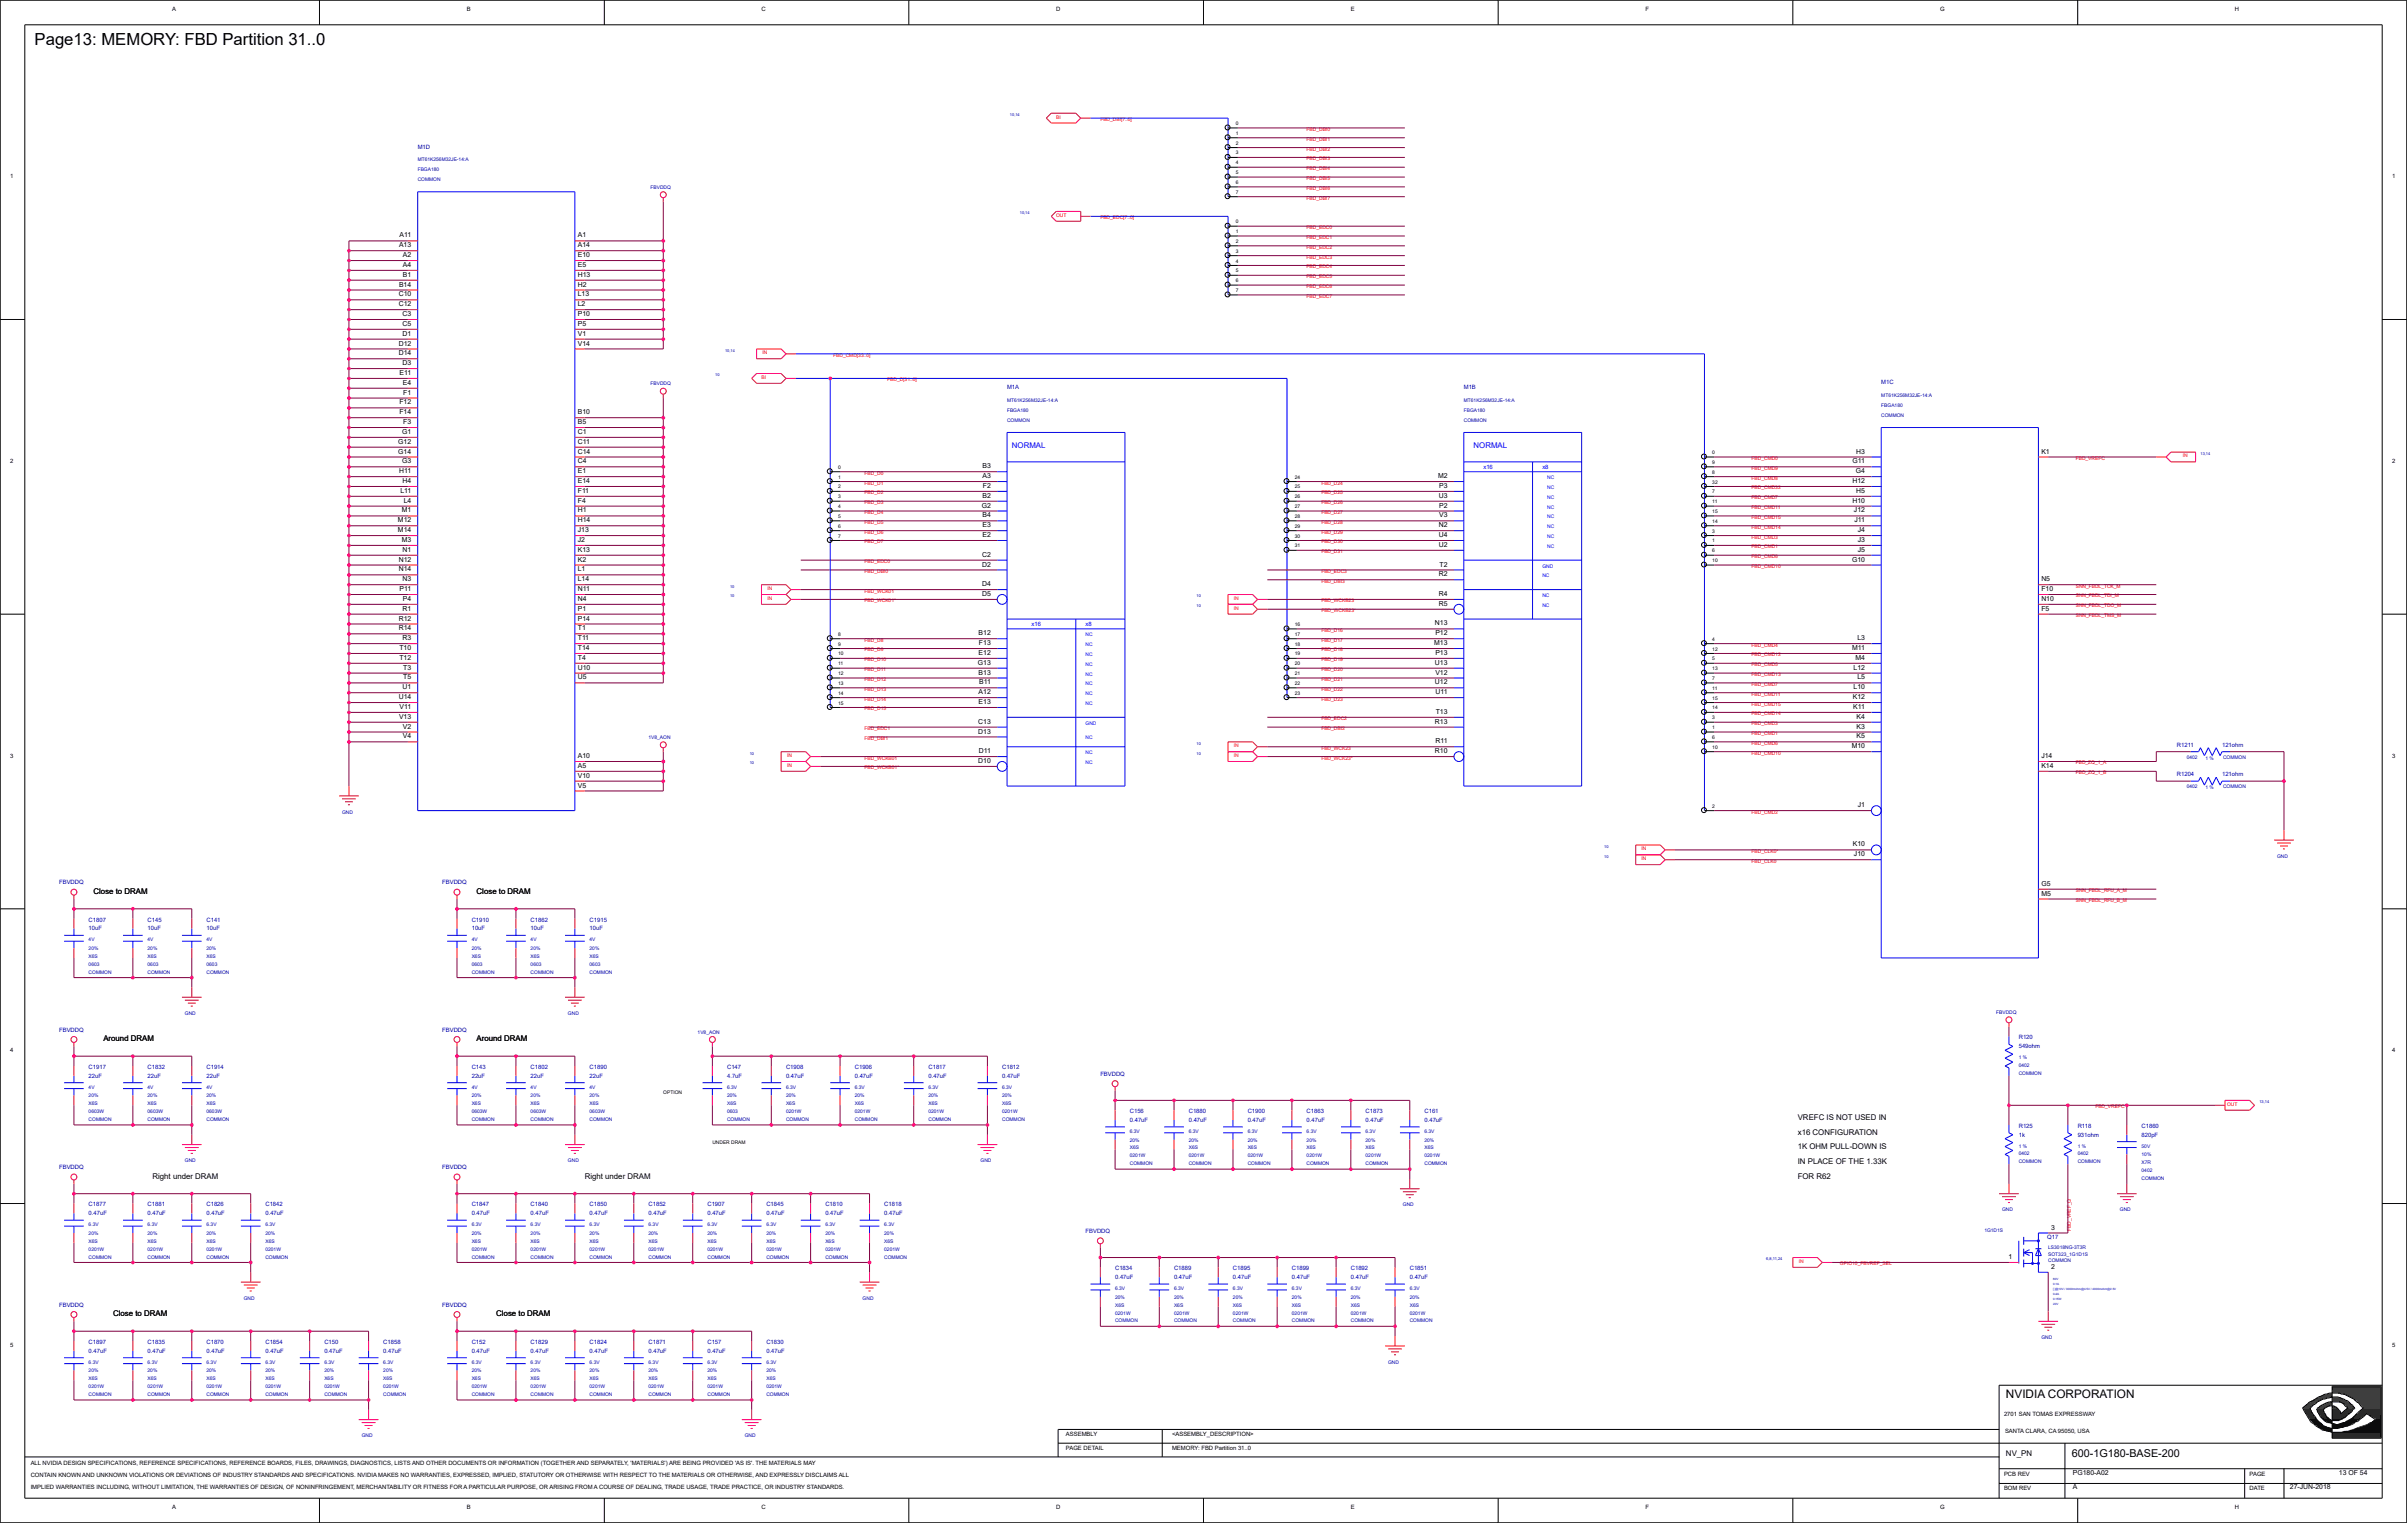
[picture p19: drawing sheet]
<svg xmlns="http://www.w3.org/2000/svg" width="271mm" height="172mm" viewBox="0 0 271 172" stroke-linecap="round" stroke-linejoin="round" font-family="sans-serif">
<defs><g id="words">
<text font-size="1.9" x="3.9" y="5.1">Page13: MEMORY: FBD Partition 31..0</text>
<text font-size="1.3" x="226.1" y="157.6">NVIDIA CORPORATION</text>
<text font-size="1.2" x="233.6" y="164.2">600-1G180-BASE-200</text>
<g font-size=".9" fill="#00f">
<text x="114.1" y="50.5">NORMAL</text>
<text x="166.1" y="50.5">NORMAL</text>
</g>
<g font-size=".9">
<text x="10.5" y="100.8">Close to DRAM</text>
<text x="53.7" y="100.8">Close to DRAM</text>
<text x="11.7" y="117.4">Around DRAM</text>
<text x="53.7" y="117.4">Around DRAM</text>
<text x="202.7" y="131.2">IN PLACE OF THE 1.33K</text>
<text x="202.7" y="129.6">1K OHM PULL-DOWN IS</text>
<text x="202.7" y="126.3">VREFC IS NOT USED IN</text>
<text x="202.7" y="127.9">x16 CONFIGURATION</text>
<text x="17.2" y="132.9">Right under DRAM</text>
<text x="65.9" y="132.9">Right under DRAM</text>
<text x="202.7" y="132.9">FOR R62</text>
<text x="12.8" y="148.4">Close to DRAM</text>
<text x="55.9" y="148.4">Close to DRAM</text>
<text x="226.1" y="164.1">NV_PN</text>
</g>
<g font-size=".8">
<text x="45" y="27.9">A13</text>
<text x="45" y="26.8">A11</text>
<text x="45.4" y="29">A2</text>
<text x="65.1" y="29">E10</text>
<text x="65.1" y="27.9">A14</text>
<text x="65.1" y="26.8">A1</text>
<text x="44.9" y="34.5">C12</text>
<text x="44.9" y="33.4">C10</text>
<text x="45" y="32.3">B14</text>
<text x="45.4" y="35.6">C3</text>
<text x="45.4" y="31.2">B1</text>
<text x="45.4" y="30.1">A4</text>
<text x="65.1" y="35.6">P10</text>
<text x="65.1" y="34.5">L2</text>
<text x="65.1" y="33.4">L13</text>
<text x="65.1" y="32.3">H2</text>
<text x="65.1" y="31.2">H13</text>
<text x="65.1" y="30.1">E5</text>
<text x="44.9" y="40.1">D14</text>
<text x="44.9" y="38.9">D12</text>
<text x="45.4" y="41.2">D3</text>
<text x="45.4" y="37.8">D1</text>
<text x="45.4" y="36.7">C5</text>
<text x="65.1" y="38.9">V14</text>
<text x="65.1" y="37.8">V1</text>
<text x="65.1" y="36.7">P5</text>
<text x="45" y="46.7">F14</text>
<text x="45" y="45.6">F12</text>
<text x="45" y="42.3">E11</text>
<text x="45.4" y="43.4">E4</text>
<text x="45.5" y="47.8">F3</text>
<text x="45.5" y="44.5">F1</text>
<text x="65.1" y="47.8">B5</text>
<text x="65.1" y="46.7">B10</text>
<text x="44.9" y="51.1">G14</text>
<text x="44.9" y="50">G12</text>
<text x="45" y="53.3">H11</text>
<text x="45.3" y="52.2">G3</text>
<text x="45.3" y="48.9">G1</text>
<text x="65.1" y="53.3">E1</text>
<text x="65.1" y="52.2">C4</text>
<text x="65.1" y="51.1">C14</text>
<text x="65.1" y="50">C11</text>
<text x="65.1" y="48.9">C1</text>
<text x="110.7" y="53.9">A3</text>
<text x="110.7" y="52.8">B3</text>
<text x="162.1" y="53.9">M2</text>
<text x="208.8" y="52.2">G11</text>
<text x="209.2" y="53.3">G4</text>
<text x="209.3" y="51.1">H3</text>
<text x="230.1" y="51.1">K1</text>
<text x="44.9" y="60">M14</text>
<text x="44.9" y="58.9">M12</text>
<text x="45.1" y="55.6">L11</text>
<text x="45.3" y="57.8">M1</text>
<text x="45.4" y="54.5">H4</text>
<text x="45.5" y="56.7">L4</text>
<text x="65.1" y="60">J13</text>
<text x="65.1" y="58.9">H14</text>
<text x="65.1" y="57.8">H1</text>
<text x="65.1" y="56.7">F4</text>
<text x="65.1" y="55.6">F11</text>
<text x="65.1" y="54.5">E14</text>
<text x="110.7" y="57.2">G2</text>
<text x="110.7" y="59.4">E3</text>
<text x="110.7" y="58.3">B4</text>
<text x="110.7" y="56.1">B2</text>
<text x="110.8" y="55">F2</text>
<text x="162.2" y="59.4">N2</text>
<text x="162.2" y="56.1">U3</text>
<text x="162.2" y="58.3">V3</text>
<text x="162.2" y="57.2">P2</text>
<text x="162.2" y="55">P3</text>
<text x="208.8" y="56.7">H10</text>
<text x="208.8" y="54.5">H12</text>
<text x="209" y="57.8">J12</text>
<text x="209.1" y="58.9">J11</text>
<text x="209.3" y="55.6">H5</text>
<text x="209.4" y="60">J4</text>
<text x="44.9" y="64.4">N14</text>
<text x="44.9" y="63.3">N12</text>
<text x="45.3" y="61.1">M3</text>
<text x="45.4" y="65.5">N3</text>
<text x="45.4" y="62.2">N1</text>
<text x="65.1" y="65.5">L14</text>
<text x="65.1" y="64.4">L1</text>
<text x="65.1" y="63.3">K2</text>
<text x="65.1" y="62.2">K13</text>
<text x="65.1" y="61.1">J2</text>
<text x="110.7" y="63.9">D2</text>
<text x="110.7" y="62.8">C2</text>
<text x="110.7" y="60.5">E2</text>
<text x="162.2" y="65">R2</text>
<text x="162.2" y="61.6">U2</text>
<text x="162.2" y="60.5">U4</text>
<text x="162.3" y="63.9">T2</text>
<text x="208.8" y="63.3">G10</text>
<text x="209.4" y="62.2">J5</text>
<text x="209.4" y="61.1">J3</text>
<text x="230.1" y="65.5">N5</text>
<text x="44.9" y="71.1">R14</text>
<text x="44.9" y="70">R12</text>
<text x="45" y="66.6">P11</text>
<text x="45.4" y="68.8">R1</text>
<text x="45.4" y="67.7">P4</text>
<text x="65.1" y="71.1">T1</text>
<text x="65.1" y="70">P14</text>
<text x="65.1" y="68.8">P1</text>
<text x="65.1" y="67.7">N4</text>
<text x="65.1" y="66.6">N11</text>
<text x="110.3" y="71.6">B12</text>
<text x="110.7" y="67.2">D5</text>
<text x="110.7" y="66.1">D4</text>
<text x="161.8" y="70.5">N13</text>
<text x="161.8" y="71.6">P12</text>
<text x="162.2" y="68.3">R5</text>
<text x="162.2" y="67.2">R4</text>
<text x="230.1" y="68.8">F5</text>
<text x="230.1" y="67.7">N10</text>
<text x="230.1" y="66.6">F10</text>
<text x="45" y="74.4">T12</text>
<text x="45" y="73.3">T10</text>
<text x="45.4" y="77.7">U1</text>
<text x="45.4" y="72.2">R3</text>
<text x="45.5" y="76.6">T5</text>
<text x="45.5" y="75.5">T3</text>
<text x="65.1" y="76.6">U5</text>
<text x="65.1" y="75.5">U10</text>
<text x="65.1" y="74.4">T4</text>
<text x="65.1" y="73.3">T14</text>
<text x="65.1" y="72.2">T11</text>
<text x="110.2" y="74.9">G13</text>
<text x="110.3" y="76">B13</text>
<text x="110.3" y="73.8">E12</text>
<text x="110.4" y="72.7">F13</text>
<text x="110.4" y="77.2">B11</text>
<text x="161.7" y="72.7">M13</text>
<text x="161.8" y="77.2">U12</text>
<text x="161.8" y="74.9">U13</text>
<text x="161.8" y="76">V12</text>
<text x="161.8" y="73.8">P13</text>
<text x="208.8" y="73.3">M11</text>
<text x="209" y="77.7">L10</text>
<text x="209" y="75.5">L12</text>
<text x="209.2" y="74.4">M4</text>
<text x="209.4" y="76.6">L5</text>
<text x="209.4" y="72.2">L3</text>
<text x="44.9" y="78.8">U14</text>
<text x="45" y="81">V13</text>
<text x="45" y="79.9">V11</text>
<text x="45.4" y="83.2">V4</text>
<text x="45.4" y="82.1">V2</text>
<text x="110.3" y="82.7">D13</text>
<text x="110.3" y="81.6">C13</text>
<text x="110.3" y="79.4">E13</text>
<text x="110.3" y="78.3">A12</text>
<text x="161.8" y="81.6">R13</text>
<text x="161.8" y="83.8">R11</text>
<text x="161.8" y="78.3">U11</text>
<text x="161.9" y="80.5">T13</text>
<text x="208.9" y="78.8">K12</text>
<text x="208.9" y="79.9">K11</text>
<text x="209.3" y="83.2">K5</text>
<text x="209.3" y="82.1">K3</text>
<text x="209.3" y="81">K4</text>
<text x="65.1" y="88.8">V5</text>
<text x="65.1" y="87.7">V10</text>
<text x="65.1" y="86.6">A5</text>
<text x="65.1" y="85.5">A10</text>
<text x="110.3" y="86">D10</text>
<text x="110.3" y="84.9">D11</text>
<text x="161.8" y="84.9">R10</text>
<text x="208.7" y="84.3">M10</text>
<text x="230.1" y="86.6">K14</text>
<text x="230.1" y="85.5">J14</text>
<text x="208.9" y="95.4">K10</text>
<text x="209.4" y="91">J1</text>
<text x="209" y="96.5">J10</text>
<text x="230.1" y="101">M5</text>
<text x="230.1" y="99.8">G5</text>
<text x="226.4" y="141.9">1</text>
<text x="231.2" y="143">2</text>
<text x="231.2" y="138.6">3</text>
<text x="233.7" y="167.9">A</text>
<text x="233.7" y="166.2">PG180-A02</text>
<text x="258.1" y="167.9">27-JUN-2018</text>
<text x="263.7" y="166.2">13 OF 54</text>
</g>
<g font-size=".7">
<text x="19.4" y="1.2">A</text>
<text x="52.6" y="1.2">B</text>
<text x="85.8" y="1.2">C</text>
<text x="119.1" y="1.2">D</text>
<text x="152.3" y="1.2">E</text>
<text x="185.5" y="1.2">F</text>
<text x="218.7" y="1.2">G</text>
<text x="251.9" y="1.2">H</text>
<text x="1.1" y="20.1">1</text>
<text x="269.7" y="20.1">1</text>
<text x="1.1" y="52.2">2</text>
<text x="269.7" y="52.2">2</text>
<text x="1.1" y="85.4">3</text>
<text x="269.7" y="85.4">3</text>
<text x="1.1" y="118.6">4</text>
<text x="269.7" y="118.6">4</text>
<text x="1.1" y="151.8">5</text>
<text x="269.7" y="151.8">5</text>
<text x="120.2" y="161.9">ASSEMBLY</text>
<text x="132.1" y="161.9">&lt;ASSEMBLY_DESCRIPTION&gt;</text>
<text x="225.9" y="159.6">2701 SAN TOMAS EXPRESSWAY</text>
<text x="226" y="161.6">SANTA CLARA, CA 95050, USA</text>
<text x="3.5" y="165.1">ALL NVIDIA DESIGN SPECIFICATIONS, REFERENCE SPECIFICATIONS, REFERENCE BOARDS, FILES, DRAWINGS, DIAGNOSTICS, LISTS AND OTHER DOCUMENTS OR INFORMATION (TOGETHER AND SEPARATELY, 'MATERIALS') ARE BEING PROVIDED 'AS IS'. THE MATERIALS MAY</text>
<text x="3.5" y="167.9">IMPLIED WARRANTIES INCLUDING, WITHOUT LIMITATION, THE WARRANTIES OF DESIGN, OF NONINFRINGEMENT, MERCHANTABILITY OR FITNESS FOR A PARTICULAR PURPOSE, OR ARISING FROM A COURSE OF DEALING, TRADE USAGE, TRADE PRACTICE, OR INDUSTRY STANDARDS.</text>
<text x="3.5" y="166.5">CONTAIN KNOWN AND UNKNOWN VIOLATIONS OR DEVIATIONS OF INDUSTRY STANDARDS AND SPECIFICATIONS. NVIDIA MAKES NO WARRANTIES, EXPRESSED, IMPLIED, STATUTORY OR OTHERWISE WITH RESPECT TO THE MATERIALS OR OTHERWISE, AND EXPRESSLY DISCLAIMS ALL</text>
<text x="120.2" y="163.5">PAGE DETAIL</text>
<text x="132.1" y="163.5">MEMORY: FBD Partition 31..0</text>
<text x="225.9" y="166.3">PCB REV</text>
<text x="253.6" y="166.3">PAGE</text>
<text x="19.4" y="170.1">A</text>
<text x="52.6" y="170.1">B</text>
<text x="85.8" y="170.1">C</text>
<text x="119.1" y="170.1">D</text>
<text x="152.3" y="170.1">E</text>
<text x="185.5" y="170.1">F</text>
<text x="218.7" y="170.1">G</text>
<text x="225.9" y="168">BOM REV</text>
<text x="251.9" y="170.1">H</text>
<text x="253.6" y="168">DATE</text>
</g>
<g font-size=".7" fill="#0000a0">
<text x="47.1" y="16.7">M1D</text>
<text x="113.5" y="43.9">M1A</text>
<text x="165" y="43.9">M1B</text>
<text x="212.1" y="43.3">M1C</text>
<text x="245.4" y="87.5">R1204</text>
<text x="245.4" y="84.2">R1211</text>
<text x="250.5" y="87.5">121ohm</text>
<text x="250.5" y="84.2">121ohm</text>
<text x="6.7" y="99.7">FBVDDQ</text>
<text x="49.9" y="99.7">FBVDDQ</text>
<text x="10" y="103.9">C1807</text>
<text x="10" y="104.9">10uF</text>
<text x="16.6" y="103.9">C145</text>
<text x="16.6" y="104.9">10uF</text>
<text x="23.3" y="103.9">C141</text>
<text x="23.3" y="104.9">10uF</text>
<text x="53.2" y="103.9">C1910</text>
<text x="53.2" y="104.9">10uF</text>
<text x="59.8" y="103.9">C1862</text>
<text x="59.8" y="104.9">10uF</text>
<text x="66.5" y="103.9">C1915</text>
<text x="66.5" y="104.9">10uF</text>
<text x="6.7" y="116.3">FBVDDQ</text>
<text x="49.9" y="116.3">FBVDDQ</text>
<text x="227.6" y="117.2">R120</text>
<text x="227.6" y="118.2">549ohm</text>
<text x="10" y="120.5">C1917</text>
<text x="10" y="121.5">22uF</text>
<text x="16.6" y="120.5">C1832</text>
<text x="16.6" y="121.5">22uF</text>
<text x="23.3" y="120.5">C1914</text>
<text x="23.3" y="121.5">22uF</text>
<text x="53.2" y="120.5">C143</text>
<text x="53.2" y="121.5">22uF</text>
<text x="59.8" y="120.5">C1802</text>
<text x="59.8" y="121.5">22uF</text>
<text x="66.5" y="120.5">C1890</text>
<text x="66.5" y="121.5">22uF</text>
<text x="82" y="120.5">C147</text>
<text x="82" y="121.5">4.7uF</text>
<text x="88.6" y="120.5">C1908</text>
<text x="88.6" y="121.5">0.47uF</text>
<text x="96.4" y="120.5">C1906</text>
<text x="96.4" y="121.5">0.47uF</text>
<text x="104.7" y="120.5">C1817</text>
<text x="104.7" y="121.5">0.47uF</text>
<text x="113" y="120.5">C1812</text>
<text x="113" y="121.5">0.47uF</text>
<text x="124" y="121.3">FBVDDQ</text>
<text x="127.4" y="125.5">C156</text>
<text x="134" y="125.5">C1880</text>
<text x="140.7" y="125.5">C1900</text>
<text x="147.3" y="125.5">C1863</text>
<text x="153.9" y="125.5">C1873</text>
<text x="160.6" y="125.5">C161</text>
<text x="6.7" y="131.8">FBVDDQ</text>
<text x="49.9" y="131.8">FBVDDQ</text>
<text x="127.4" y="126.5">0.47uF</text>
<text x="134" y="126.5">0.47uF</text>
<text x="140.7" y="126.5">0.47uF</text>
<text x="147.3" y="126.5">0.47uF</text>
<text x="153.9" y="126.5">0.47uF</text>
<text x="160.6" y="126.5">0.47uF</text>
<text x="227.6" y="127.1">R125</text>
<text x="227.6" y="128.1">1k</text>
<text x="234.2" y="127.1">R118</text>
<text x="234.2" y="128.1">931ohm</text>
<text x="241.4" y="127.1">C1860</text>
<text x="241.4" y="128.1">820pF</text>
<text x="10" y="136">C1877</text>
<text x="10" y="137">0.47uF</text>
<text x="16.6" y="136">C1881</text>
<text x="16.6" y="137">0.47uF</text>
<text x="23.3" y="136">C1826</text>
<text x="23.3" y="137">0.47uF</text>
<text x="29.9" y="136">C1842</text>
<text x="29.9" y="137">0.47uF</text>
<text x="53.2" y="136">C1847</text>
<text x="53.2" y="137">0.47uF</text>
<text x="59.8" y="136">C1840</text>
<text x="59.8" y="137">0.47uF</text>
<text x="66.5" y="136">C1850</text>
<text x="66.5" y="137">0.47uF</text>
<text x="73.1" y="136">C1852</text>
<text x="73.1" y="137">0.47uF</text>
<text x="79.8" y="136">C1907</text>
<text x="79.8" y="137">0.47uF</text>
<text x="86.4" y="136">C1845</text>
<text x="86.4" y="137">0.47uF</text>
<text x="93" y="136">C1810</text>
<text x="93" y="137">0.47uF</text>
<text x="99.7" y="136">C1818</text>
<text x="99.7" y="137">0.47uF</text>
<text x="122.4" y="139">FBVDDQ</text>
<text x="125.7" y="143.2">C1834</text>
<text x="132.3" y="143.2">C1889</text>
<text x="139" y="143.2">C1895</text>
<text x="145.6" y="143.2">C1899</text>
<text x="152.3" y="143.2">C1892</text>
<text x="158.9" y="143.2">C1851</text>
<text x="230.8" y="139.7">Q17</text>
<text x="6.7" y="147.3">FBVDDQ</text>
<text x="49.9" y="147.3">FBVDDQ</text>
<text x="125.7" y="144.2">0.47uF</text>
<text x="132.3" y="144.2">0.47uF</text>
<text x="139" y="144.2">0.47uF</text>
<text x="145.6" y="144.2">0.47uF</text>
<text x="152.3" y="144.2">0.47uF</text>
<text x="158.9" y="144.2">0.47uF</text>
<text x="10" y="151.5">C1897</text>
<text x="10" y="152.5">0.47uF</text>
<text x="16.6" y="151.5">C1835</text>
<text x="16.6" y="152.5">0.47uF</text>
<text x="23.3" y="151.5">C1870</text>
<text x="23.3" y="152.5">0.47uF</text>
<text x="29.9" y="151.5">C1854</text>
<text x="29.9" y="152.5">0.47uF</text>
<text x="36.6" y="151.5">C150</text>
<text x="36.6" y="152.5">0.47uF</text>
<text x="43.2" y="151.5">C1858</text>
<text x="43.2" y="152.5">0.47uF</text>
<text x="53.2" y="151.5">C152</text>
<text x="53.2" y="152.5">0.47uF</text>
<text x="59.8" y="151.5">C1829</text>
<text x="59.8" y="152.5">0.47uF</text>
<text x="66.5" y="151.5">C1824</text>
<text x="66.5" y="152.5">0.47uF</text>
<text x="73.1" y="151.5">C1871</text>
<text x="73.1" y="152.5">0.47uF</text>
<text x="79.8" y="151.5">C157</text>
<text x="79.8" y="152.5">0.47uF</text>
<text x="86.4" y="151.5">C1830</text>
<text x="86.4" y="152.5">0.47uF</text>
</g>
<g font-size=".7" fill="#00f">
<text x="167.2" y="52.8">x16</text>
<text x="173.9" y="52.8">x8</text>
<text x="116.3" y="70.6">x16</text>
<text x="122.4" y="70.6">x8</text>
</g>
<g font-size=".6" fill="#f00">
<text x="119.1" y="13.4">BI</text>
<text x="124" y="13.6">FBD_DBI[7..0]</text>
<text x="147.3" y="14.8">FBD_DBI0</text>
<text x="147.3" y="15.9">FBD_DBI1</text>
<text x="147.3" y="17">FBD_DBI2</text>
<text x="147.3" y="18.1">FBD_DBI3</text>
<text x="147.3" y="19.2">FBD_DBI4</text>
<text x="147.3" y="20.3">FBD_DBI5</text>
<text x="147.3" y="21.4">FBD_DBI6</text>
<text x="147.3" y="22.5">FBD_DBI7</text>
<text x="119.1" y="24.4">OUT</text>
<text x="124" y="24.7">FBD_EDC[7..0]</text>
<text x="147.3" y="25.8">FBD_EDC0</text>
<text x="147.3" y="26.9">FBD_EDC1</text>
<text x="147.3" y="28">FBD_EDC2</text>
<text x="147.3" y="29.1">FBD_EDC3</text>
<text x="147.3" y="30.3">FBD_EDC4</text>
<text x="147.3" y="31.4">FBD_EDC5</text>
<text x="147.3" y="32.5">FBD_EDC6</text>
<text x="147.3" y="33.6">FBD_EDC7</text>
<text x="86" y="39.9">IN</text>
<text x="93.9" y="40.2">FBD_CMD[33..0]</text>
<text x="85.8" y="42.7">BI</text>
<text x="100" y="43">FBD_D[31..0]</text>
<text x="97.5" y="53.5">FBD_D0</text>
<text x="197.5" y="51.8">FBD_CMD0</text>
<text x="197.5" y="53">FBD_CMD9</text>
<text x="234" y="51.8">FBD_VREFC</text>
<text x="246.1" y="51.6">IN</text>
<text x="97.5" y="54.6">FBD_D1</text>
<text x="97.5" y="55.7">FBD_D2</text>
<text x="97.5" y="56.8">FBD_D3</text>
<text x="97.5" y="57.9">FBD_D4</text>
<text x="97.5" y="59">FBD_D5</text>
<text x="149" y="54.6">FBD_D24</text>
<text x="149" y="55.7">FBD_D25</text>
<text x="149" y="56.8">FBD_D26</text>
<text x="149" y="57.9">FBD_D27</text>
<text x="149" y="59">FBD_D28</text>
<text x="197.5" y="57.4">FBD_CMD11</text>
<text x="197.5" y="59.6">FBD_CMD14</text>
<text x="197.5" y="58.5">FBD_CMD15</text>
<text x="197.5" y="55.2">FBD_CMD32</text>
<text x="197.5" y="56.3">FBD_CMD7</text>
<text x="197.5" y="54.1">FBD_CMD8</text>
<text x="97.5" y="60.2">FBD_D6</text>
<text x="97.5" y="61.3">FBD_D7</text>
<text x="97.5" y="64.6">FBD_DBI0</text>
<text x="97.5" y="63.5">FBD_EDC0</text>
<text x="149" y="60.2">FBD_D29</text>
<text x="149" y="61.3">FBD_D30</text>
<text x="149" y="62.4">FBD_D31</text>
<text x="149" y="65.7">FBD_DBI3</text>
<text x="149" y="64.6">FBD_EDC3</text>
<text x="197.5" y="64">FBD_CMD10</text>
<text x="197.5" y="61.8">FBD_CMD1</text>
<text x="197.5" y="60.7">FBD_CMD3</text>
<text x="197.5" y="62.9">FBD_CMD6</text>
<text x="86.5" y="67.6">IN</text>
<text x="86.5" y="66.5">IN</text>
<text x="97.5" y="66.8">FBD_WCK01</text>
<text x="97.5" y="67.9">FBD_WCK01*</text>
<text x="139.1" y="68.7">IN</text>
<text x="139.1" y="67.6">IN</text>
<text x="149" y="71.2">FBD_D16</text>
<text x="149" y="67.9">FBD_WCKB23</text>
<text x="149" y="69">FBD_WCKB23*</text>
<text x="234" y="66.2">SNN_FBDL_TCK_M</text>
<text x="234" y="67.4">SNN_FBDL_TDI_M</text>
<text x="234" y="68.5">SNN_FBDL_TDO_M</text>
<text x="234" y="69.6">SNN_FBDL_TMS_M</text>
<text x="97.5" y="74.5">FBD_D10</text>
<text x="97.5" y="75.7">FBD_D11</text>
<text x="97.5" y="76.8">FBD_D12</text>
<text x="97.5" y="77.9">FBD_D13</text>
<text x="97.5" y="72.3">FBD_D8</text>
<text x="97.5" y="73.4">FBD_D9</text>
<text x="149" y="72.3">FBD_D17</text>
<text x="149" y="73.4">FBD_D18</text>
<text x="149" y="74.5">FBD_D19</text>
<text x="149" y="75.7">FBD_D20</text>
<text x="149" y="76.8">FBD_D21</text>
<text x="149" y="77.9">FBD_D22</text>
<text x="197.5" y="74">FBD_CMD12</text>
<text x="197.5" y="76.2">FBD_CMD13</text>
<text x="197.5" y="72.9">FBD_CMD4</text>
<text x="197.5" y="75.1">FBD_CMD5</text>
<text x="197.5" y="77.3">FBD_CMD7</text>
<text x="97.5" y="79">FBD_D14</text>
<text x="97.5" y="80.1">FBD_D15</text>
<text x="97.5" y="83.4">FBD_DBI1</text>
<text x="97.5" y="82.3">FBD_EDC1</text>
<text x="149" y="79">FBD_D23</text>
<text x="149" y="82.3">FBD_DBI2</text>
<text x="149" y="81.2">FBD_EDC2</text>
<text x="197.5" y="78.4">FBD_CMD11</text>
<text x="197.5" y="80.6">FBD_CMD14</text>
<text x="197.5" y="79.5">FBD_CMD15</text>
<text x="197.5" y="82.9">FBD_CMD1</text>
<text x="197.5" y="81.7">FBD_CMD3</text>
<text x="197.5" y="84">FBD_CMD6</text>
<text x="88.7" y="86.5">IN</text>
<text x="88.7" y="85.3">IN</text>
<text x="97.5" y="85.6">FBD_WCKB01</text>
<text x="97.5" y="86.7">FBD_WCKB01*</text>
<text x="139.1" y="85.3">IN</text>
<text x="139.1" y="84.2">IN</text>
<text x="149" y="84.5">FBD_WCK23</text>
<text x="149" y="85.6">FBD_WCK23*</text>
<text x="197.5" y="85.1">FBD_CMD10</text>
<text x="234" y="86.2">FBD_ZQ_1_A</text>
<text x="234" y="87.3">FBD_ZQ_1_B</text>
<text x="185.1" y="95.9">IN</text>
<text x="197.5" y="91.7">FBD_CMD2</text>
<text x="185.1" y="97">IN</text>
<text x="197.5" y="97.2">FBD_CLK0</text>
<text x="197.5" y="96.1">FBD_CLK0*</text>
<text x="234" y="100.6">SNN_FBDL_RFU_A_M</text>
<text x="234" y="101.7">SNN_FBDL_RFU_B_M</text>
<text x="236.2" y="124.9">FBD_VREFC</text>
<text x="251.1" y="124.7">OUT</text>
<text x="202.8" y="142.4">IN</text>
<text x="207.4" y="142.6">GPIO10_FBVREF_SEL</text>
<text x="233.4" y="138.8" transform="rotate(-90 233.4 138.8)">FBD_VREF_Q</text>
</g>
<g font-size=".6">
<text x="139.3" y="17.4">3</text>
<text x="139.3" y="16.3">2</text>
<text x="139.3" y="15.2">1</text>
<text x="139.3" y="14.1">0</text>
<text x="139.3" y="21.8">7</text>
<text x="139.3" y="20.7">6</text>
<text x="139.3" y="19.6">5</text>
<text x="139.3" y="18.5">4</text>
<text x="139.3" y="29.6">4</text>
<text x="139.3" y="28.5">3</text>
<text x="139.3" y="27.4">2</text>
<text x="139.3" y="26.3">1</text>
<text x="139.3" y="25.2">0</text>
<text x="139.3" y="32.9">7</text>
<text x="139.3" y="31.8">6</text>
<text x="139.3" y="30.7">5</text>
<text x="94.5" y="54">1</text>
<text x="94.5" y="52.8">0</text>
<text x="146" y="54">24</text>
<text x="193" y="53.4">8</text>
<text x="193" y="52.3">9</text>
<text x="193" y="51.2">0</text>
<text x="94.5" y="59.5">6</text>
<text x="94.5" y="58.4">5</text>
<text x="94.5" y="57.3">4</text>
<text x="94.5" y="56.2">3</text>
<text x="94.5" y="55.1">2</text>
<text x="146" y="59.5">29</text>
<text x="146" y="58.4">28</text>
<text x="146" y="57.3">27</text>
<text x="146" y="56.2">26</text>
<text x="146" y="55.1">25</text>
<text x="193" y="58.9">14</text>
<text x="193" y="57.8">15</text>
<text x="193" y="56.7">11</text>
<text x="193" y="55.6">7</text>
<text x="193" y="54.5">32</text>
<text x="94.5" y="60.6">7</text>
<text x="146" y="61.7">31</text>
<text x="146" y="60.6">30</text>
<text x="193" y="63.4">10</text>
<text x="193" y="62.3">6</text>
<text x="193" y="61.2">1</text>
<text x="193" y="60">3</text>
<text x="94.5" y="71.7">8</text>
<text x="146" y="71.7">17</text>
<text x="146" y="70.6">16</text>
<text x="94.5" y="77.2">13</text>
<text x="94.5" y="76.1">12</text>
<text x="94.5" y="75">11</text>
<text x="94.5" y="73.9">10</text>
<text x="94.5" y="72.8">9</text>
<text x="146" y="77.2">22</text>
<text x="146" y="76.1">21</text>
<text x="146" y="75">20</text>
<text x="146" y="73.9">19</text>
<text x="146" y="72.8">18</text>
<text x="193" y="77.8">11</text>
<text x="193" y="76.7">7</text>
<text x="193" y="75.5">13</text>
<text x="193" y="74.4">5</text>
<text x="193" y="73.3">12</text>
<text x="193" y="72.2">4</text>
<text x="94.5" y="79.4">15</text>
<text x="94.5" y="78.3">14</text>
<text x="146" y="78.3">23</text>
<text x="193" y="83.3">6</text>
<text x="193" y="82.2">1</text>
<text x="193" y="81.1">3</text>
<text x="193" y="80">14</text>
<text x="193" y="78.9">15</text>
<text x="193" y="84.4">10</text>
<text x="193" y="91">2</text>
<text x="74.8" y="123.4">OPTION</text>
<text x="80.3" y="128.9">UNDER DRAM</text>
</g>
<g font-size=".6" fill="#0000a0">
<text x="47.1" y="18.2">MT61K256M32JE-14:A</text>
<text x="47.1" y="20.4">COMMON</text>
<text x="47.1" y="19.3">FBGA180</text>
<text x="73.3" y="21.3">FBVDDQ</text>
<text x="73.3" y="43.4">FBVDDQ</text>
<text x="113.5" y="46.4">FBGA180</text>
<text x="113.5" y="45.3">MT61K256M32JE-14:A</text>
<text x="113.5" y="47.5">COMMON</text>
<text x="165" y="46.4">FBGA180</text>
<text x="165" y="47.5">COMMON</text>
<text x="165" y="45.3">MT61K256M32JE-14:A</text>
<text x="212.1" y="45.9">FBGA180</text>
<text x="212.1" y="47">COMMON</text>
<text x="212.1" y="44.8">MT61K256M32JE-14:A</text>
<text x="73.1" y="83.3">1V8_AON</text>
<text x="246.5" y="88.8">0402</text>
<text x="246.5" y="85.5">0402</text>
<text x="248.6" y="88.9">1 %</text>
<text x="248.6" y="85.6">1 %</text>
<text x="250.6" y="88.8">COMMON</text>
<text x="250.6" y="85.5">COMMON</text>
<text x="38.6" y="91.7">GND</text>
<text x="256.7" y="96.7">GND</text>
<text x="10" y="108">X6S</text>
<text x="10" y="106.1">4V</text>
<text x="10" y="107.1">20%</text>
<text x="16.6" y="108">X6S</text>
<text x="16.6" y="107.1">20%</text>
<text x="16.6" y="106.1">4V</text>
<text x="23.3" y="106.1">4V</text>
<text x="23.3" y="107.1">20%</text>
<text x="23.3" y="108">X6S</text>
<text x="53.2" y="107.1">20%</text>
<text x="53.2" y="106.1">4V</text>
<text x="53.2" y="108">X6S</text>
<text x="59.8" y="106.1">4V</text>
<text x="59.8" y="107.1">20%</text>
<text x="59.8" y="108">X6S</text>
<text x="66.5" y="106.1">4V</text>
<text x="66.5" y="108">X6S</text>
<text x="66.5" y="107.1">20%</text>
<text x="10" y="109.8">COMMON</text>
<text x="10" y="108.9">0603</text>
<text x="16.6" y="109.8">COMMON</text>
<text x="16.6" y="108.9">0603</text>
<text x="23.3" y="108.9">0603</text>
<text x="23.3" y="109.8">COMMON</text>
<text x="53.2" y="108.9">0603</text>
<text x="53.2" y="109.8">COMMON</text>
<text x="59.8" y="109.8">COMMON</text>
<text x="59.8" y="108.9">0603</text>
<text x="66.5" y="109.8">COMMON</text>
<text x="66.5" y="108.9">0603</text>
<text x="20.8" y="114.4">GND</text>
<text x="64" y="114.4">GND</text>
<text x="78.6" y="116.5">1V8_AON</text>
<text x="225" y="114.3">FBVDDQ</text>
<text x="227.6" y="119.4">1 %</text>
<text x="10" y="122.7">4V</text>
<text x="10" y="123.7">20%</text>
<text x="10" y="124.6">X6S</text>
<text x="10" y="125.5">0603W</text>
<text x="16.6" y="125.5">0603W</text>
<text x="16.6" y="123.7">20%</text>
<text x="16.6" y="124.6">X6S</text>
<text x="16.6" y="122.7">4V</text>
<text x="23.3" y="125.5">0603W</text>
<text x="23.3" y="124.6">X6S</text>
<text x="23.3" y="123.7">20%</text>
<text x="23.3" y="122.7">4V</text>
<text x="53.2" y="124.6">X6S</text>
<text x="53.2" y="123.7">20%</text>
<text x="53.2" y="122.7">4V</text>
<text x="53.2" y="125.5">0603W</text>
<text x="59.8" y="124.6">X6S</text>
<text x="59.8" y="125.5">0603W</text>
<text x="59.8" y="122.7">4V</text>
<text x="59.8" y="123.7">20%</text>
<text x="66.5" y="122.7">4V</text>
<text x="66.5" y="125.5">0603W</text>
<text x="66.5" y="124.6">X6S</text>
<text x="66.5" y="123.7">20%</text>
<text x="82" y="125.5">0603</text>
<text x="82" y="124.6">X6S</text>
<text x="82" y="123.7">20%</text>
<text x="82" y="122.7">6.3V</text>
<text x="88.6" y="124.6">X6S</text>
<text x="88.6" y="122.7">6.3V</text>
<text x="88.6" y="123.7">20%</text>
<text x="88.6" y="125.5">0201W</text>
<text x="96.4" y="124.6">X6S</text>
<text x="96.4" y="122.7">6.3V</text>
<text x="96.4" y="123.7">20%</text>
<text x="96.4" y="125.5">0201W</text>
<text x="104.7" y="124.6">X6S</text>
<text x="104.7" y="122.7">6.3V</text>
<text x="104.7" y="123.7">20%</text>
<text x="104.7" y="125.5">0201W</text>
<text x="113" y="124.6">X6S</text>
<text x="113" y="122.7">6.3V</text>
<text x="113" y="123.7">20%</text>
<text x="113" y="125.5">0201W</text>
<text x="227.6" y="121.2">COMMON</text>
<text x="227.6" y="120.3">0402</text>
<text x="10" y="126.4">COMMON</text>
<text x="16.6" y="126.4">COMMON</text>
<text x="20.8" y="131">GND</text>
<text x="23.3" y="126.4">COMMON</text>
<text x="53.2" y="126.4">COMMON</text>
<text x="59.8" y="126.4">COMMON</text>
<text x="64" y="131">GND</text>
<text x="66.5" y="126.4">COMMON</text>
<text x="82" y="126.4">COMMON</text>
<text x="88.6" y="126.4">COMMON</text>
<text x="96.4" y="126.4">COMMON</text>
<text x="104.7" y="126.4">COMMON</text>
<text x="110.5" y="131">GND</text>
<text x="113" y="126.4">COMMON</text>
<text x="127.4" y="130.5">0201W</text>
<text x="127.4" y="128.7">20%</text>
<text x="127.4" y="127.7">6.3V</text>
<text x="127.4" y="129.6">X6S</text>
<text x="127.4" y="131.4">COMMON</text>
<text x="134" y="130.5">0201W</text>
<text x="134" y="128.7">20%</text>
<text x="134" y="127.7">6.3V</text>
<text x="134" y="129.6">X6S</text>
<text x="134" y="131.4">COMMON</text>
<text x="140.7" y="130.5">0201W</text>
<text x="140.7" y="128.7">20%</text>
<text x="140.7" y="127.7">6.3V</text>
<text x="140.7" y="129.6">X6S</text>
<text x="140.7" y="131.4">COMMON</text>
<text x="147.3" y="130.5">0201W</text>
<text x="147.3" y="128.7">20%</text>
<text x="147.3" y="127.7">6.3V</text>
<text x="147.3" y="129.6">X6S</text>
<text x="147.3" y="131.4">COMMON</text>
<text x="153.9" y="130.5">0201W</text>
<text x="153.9" y="128.7">20%</text>
<text x="153.9" y="127.7">6.3V</text>
<text x="153.9" y="129.6">X6S</text>
<text x="153.9" y="131.4">COMMON</text>
<text x="160.6" y="130.5">0201W</text>
<text x="160.6" y="128.7">20%</text>
<text x="160.6" y="127.7">6.3V</text>
<text x="160.6" y="129.6">X6S</text>
<text x="160.6" y="131.4">COMMON</text>
<text x="227.6" y="129.4">1 %</text>
<text x="227.6" y="130.2">0402</text>
<text x="227.6" y="131.1">COMMON</text>
<text x="234.2" y="130.2">0402</text>
<text x="234.2" y="129.4">1 %</text>
<text x="234.2" y="131.1">COMMON</text>
<text x="241.4" y="131.2">X7R</text>
<text x="241.4" y="130.4">10%</text>
<text x="241.4" y="129.4">50V</text>
<text x="158.1" y="136">GND</text>
<text x="225.7" y="136.6">GND</text>
<text x="239" y="136.6">GND</text>
<text x="241.4" y="132.1">0402</text>
<text x="241.4" y="133">COMMON</text>
<text x="10" y="141.9">COMMON</text>
<text x="10" y="140.1">X6S</text>
<text x="10" y="138.2">6.3V</text>
<text x="10" y="139.2">20%</text>
<text x="10" y="141">0201W</text>
<text x="16.6" y="141.9">COMMON</text>
<text x="16.6" y="140.1">X6S</text>
<text x="16.6" y="138.2">6.3V</text>
<text x="16.6" y="139.2">20%</text>
<text x="16.6" y="141">0201W</text>
<text x="23.3" y="141.9">COMMON</text>
<text x="23.3" y="140.1">X6S</text>
<text x="23.3" y="138.2">6.3V</text>
<text x="23.3" y="139.2">20%</text>
<text x="23.3" y="141">0201W</text>
<text x="29.9" y="141.9">COMMON</text>
<text x="29.9" y="140.1">X6S</text>
<text x="29.9" y="138.2">6.3V</text>
<text x="29.9" y="139.2">20%</text>
<text x="29.9" y="141">0201W</text>
<text x="53.2" y="141.9">COMMON</text>
<text x="53.2" y="140.1">X6S</text>
<text x="53.2" y="138.2">6.3V</text>
<text x="53.2" y="139.2">20%</text>
<text x="53.2" y="141">0201W</text>
<text x="59.8" y="141.9">COMMON</text>
<text x="59.8" y="140.1">X6S</text>
<text x="59.8" y="138.2">6.3V</text>
<text x="59.8" y="139.2">20%</text>
<text x="59.8" y="141">0201W</text>
<text x="66.5" y="141.9">COMMON</text>
<text x="66.5" y="140.1">X6S</text>
<text x="66.5" y="138.2">6.3V</text>
<text x="66.5" y="139.2">20%</text>
<text x="66.5" y="141">0201W</text>
<text x="73.1" y="141.9">COMMON</text>
<text x="73.1" y="140.1">X6S</text>
<text x="73.1" y="138.2">6.3V</text>
<text x="73.1" y="139.2">20%</text>
<text x="73.1" y="141">0201W</text>
<text x="79.8" y="141.9">COMMON</text>
<text x="79.8" y="140.1">X6S</text>
<text x="79.8" y="138.2">6.3V</text>
<text x="79.8" y="139.2">20%</text>
<text x="79.8" y="141">0201W</text>
<text x="86.4" y="141.9">COMMON</text>
<text x="86.4" y="140.1">X6S</text>
<text x="86.4" y="138.2">6.3V</text>
<text x="86.4" y="139.2">20%</text>
<text x="86.4" y="141">0201W</text>
<text x="93" y="141.9">COMMON</text>
<text x="93" y="140.1">X6S</text>
<text x="93" y="138.2">6.3V</text>
<text x="93" y="139.2">20%</text>
<text x="93" y="141">0201W</text>
<text x="99.7" y="141.9">COMMON</text>
<text x="99.7" y="140.1">X6S</text>
<text x="99.7" y="138.2">6.3V</text>
<text x="99.7" y="139.2">20%</text>
<text x="99.7" y="141">0201W</text>
<text x="223.7" y="138.9">1G1D1S</text>
<text x="230.9" y="141.5">SOT323_1G1D1S</text>
<text x="230.9" y="142.3">COMMON</text>
<text x="230.9" y="140.8">LS3018NG-3T3R</text>
<text x="27.5" y="146.5">GND</text>
<text x="97.2" y="146.5">GND</text>
<text x="125.7" y="149.1">COMMON</text>
<text x="125.7" y="147.3">X6S</text>
<text x="125.7" y="145.4">6.3V</text>
<text x="125.7" y="146.4">20%</text>
<text x="125.7" y="148.2">0201W</text>
<text x="132.3" y="149.1">COMMON</text>
<text x="132.3" y="147.3">X6S</text>
<text x="132.3" y="145.4">6.3V</text>
<text x="132.3" y="146.4">20%</text>
<text x="132.3" y="148.2">0201W</text>
<text x="139" y="149.1">COMMON</text>
<text x="139" y="147.3">X6S</text>
<text x="139" y="145.4">6.3V</text>
<text x="139" y="146.4">20%</text>
<text x="139" y="148.2">0201W</text>
<text x="145.6" y="149.1">COMMON</text>
<text x="145.6" y="147.3">X6S</text>
<text x="145.6" y="145.4">6.3V</text>
<text x="145.6" y="146.4">20%</text>
<text x="145.6" y="148.2">0201W</text>
<text x="152.3" y="149.1">COMMON</text>
<text x="152.3" y="147.3">X6S</text>
<text x="152.3" y="145.4">6.3V</text>
<text x="152.3" y="146.4">20%</text>
<text x="152.3" y="148.2">0201W</text>
<text x="158.9" y="149.1">COMMON</text>
<text x="158.9" y="147.3">X6S</text>
<text x="158.9" y="145.4">6.3V</text>
<text x="158.9" y="146.4">20%</text>
<text x="158.9" y="148.2">0201W</text>
<text x="10" y="155.6">X6S</text>
<text x="10" y="153.7">6.3V</text>
<text x="10" y="154.7">20%</text>
<text x="16.6" y="155.6">X6S</text>
<text x="16.6" y="153.7">6.3V</text>
<text x="16.6" y="154.7">20%</text>
<text x="23.3" y="155.6">X6S</text>
<text x="23.3" y="153.7">6.3V</text>
<text x="23.3" y="154.7">20%</text>
<text x="29.9" y="155.6">X6S</text>
<text x="29.9" y="153.7">6.3V</text>
<text x="29.9" y="154.7">20%</text>
<text x="36.6" y="155.6">X6S</text>
<text x="36.6" y="153.7">6.3V</text>
<text x="36.6" y="154.7">20%</text>
<text x="43.2" y="155.6">X6S</text>
<text x="43.2" y="153.7">6.3V</text>
<text x="43.2" y="154.7">20%</text>
<text x="53.2" y="155.6">X6S</text>
<text x="53.2" y="153.7">6.3V</text>
<text x="53.2" y="154.7">20%</text>
<text x="59.8" y="155.6">X6S</text>
<text x="59.8" y="153.7">6.3V</text>
<text x="59.8" y="154.7">20%</text>
<text x="66.5" y="155.6">X6S</text>
<text x="66.5" y="153.7">6.3V</text>
<text x="66.5" y="154.7">20%</text>
<text x="73.1" y="155.6">X6S</text>
<text x="73.1" y="153.7">6.3V</text>
<text x="73.1" y="154.7">20%</text>
<text x="79.8" y="155.6">X6S</text>
<text x="79.8" y="153.7">6.3V</text>
<text x="79.8" y="154.7">20%</text>
<text x="86.4" y="155.6">X6S</text>
<text x="86.4" y="153.7">6.3V</text>
<text x="86.4" y="154.7">20%</text>
<text x="156.5" y="153.7">GND</text>
<text x="230.1" y="151">GND</text>
<text x="10" y="157.4">COMMON</text>
<text x="10" y="156.5">0201W</text>
<text x="16.6" y="157.4">COMMON</text>
<text x="16.6" y="156.5">0201W</text>
<text x="23.3" y="157.4">COMMON</text>
<text x="23.3" y="156.5">0201W</text>
<text x="29.9" y="157.4">COMMON</text>
<text x="29.9" y="156.5">0201W</text>
<text x="36.6" y="157.4">COMMON</text>
<text x="36.6" y="156.5">0201W</text>
<text x="43.2" y="157.4">COMMON</text>
<text x="43.2" y="156.5">0201W</text>
<text x="53.2" y="157.4">COMMON</text>
<text x="53.2" y="156.5">0201W</text>
<text x="59.8" y="157.4">COMMON</text>
<text x="59.8" y="156.5">0201W</text>
<text x="66.5" y="157.4">COMMON</text>
<text x="66.5" y="156.5">0201W</text>
<text x="73.1" y="157.4">COMMON</text>
<text x="73.1" y="156.5">0201W</text>
<text x="79.8" y="157.4">COMMON</text>
<text x="79.8" y="156.5">0201W</text>
<text x="86.4" y="157.4">COMMON</text>
<text x="86.4" y="156.5">0201W</text>
<text x="40.8" y="162">GND</text>
<text x="84" y="162">GND</text>
</g>
<g font-size=".6" fill="#00f">
<text x="174.4" y="56.2">NC</text>
<text x="174.4" y="58.4">NC</text>
<text x="174.4" y="55.1">NC</text>
<text x="174.4" y="54">NC</text>
<text x="174.4" y="59.5">NC</text>
<text x="174.4" y="57.3">NC</text>
<text x="173.9" y="65.1">NC</text>
<text x="173.9" y="64">GND</text>
<text x="174.4" y="61.8">NC</text>
<text x="174.4" y="60.7">NC</text>
<text x="122.4" y="71.7">NC</text>
<text x="173.9" y="68.4">NC</text>
<text x="173.9" y="67.3">NC</text>
<text x="122.4" y="73.9">NC</text>
<text x="122.4" y="77.3">NC</text>
<text x="122.4" y="72.8">NC</text>
<text x="122.4" y="76.2">NC</text>
<text x="122.4" y="75">NC</text>
<text x="122.4" y="83.4">NC</text>
<text x="122.4" y="78.4">NC</text>
<text x="122.4" y="79.5">NC</text>
<text x="122.4" y="81.7">GND</text>
<text x="122.4" y="85">NC</text>
<text x="122.4" y="86.1">NC</text>
</g>
<g font-size=".4" fill="#0000a0">
<text x="113.9" y="13.1">10,14</text>
<text x="115" y="24.2">10,14</text>
<text x="81.7" y="39.7">10,14</text>
<text x="80.6" y="42.4">10</text>
<text x="248.1" y="51.3">13,14</text>
<text x="82.3" y="67.4">10</text>
<text x="82.3" y="66.2">10</text>
<text x="134.9" y="68.5">10</text>
<text x="134.9" y="67.4">10</text>
<text x="134.9" y="84">10</text>
<text x="84.5" y="86.2">10</text>
<text x="84.5" y="85.1">10</text>
<text x="134.9" y="85.1">10</text>
<text x="180.8" y="95.6">10</text>
<text x="180.8" y="96.7">10</text>
<text x="254.7" y="124.4">13,14</text>
<text x="199.1" y="142.1">6,8,11,24</text>
</g>
<g font-size=".3" fill="#0000a0">
<text x="231.5" y="147.1">20V</text>
<text x="231.5" y="144.3">60V</text>
<text x="231.5" y="146">0.4A</text>
<text x="231.5" y="146.5">0.15W</text>
<text x="231.5" y="144.9">0.1A</text>
<text x="231.5" y="145.4">[ ]@10V / 3000mohm@4.5V / 4000mohm@2.5V</text>
</g>
</g></defs>
<g fill="none" stroke="#00f" stroke-width=".11">
<path d="M122.9 13.3h15.5v8.9M47.1 21.6h17.7v69.8h-17.7zM89.7 39.9h102.4v51.5M122.9 24.4h15.5v8.8M89.7 42.7h55.4v35.9M93.6 42.7v37.1M112.4 56.5h1.1M112.4 53.2h1.1M112.4 54.3h1.1M112.4 55.4h1.1M112.4 58.7h1.1M112.4 57.6h1.1"/>
<path d="M112.4 59.8h1.1M113.5 48.7h13.3v39.9h-13.3zM113.5 52.1h13.3M163.9 56.5h1.1M163.9 54.3h1.1M163.9 55.4h1.1M163.9 58.7h1.1M163.9 57.6h1.1M163.9 59.8h1.1M165 48.7h13.3v39.9h-13.3zM165 52.1h13.3M165 53.2h13.3"/>
<path d="M172.8 52.1v17.7M211 52.6h1.1M211 53.7h1.1M211 54.8h1.1M211 55.9h1.1M211 57.1h1.1M211 58.2h1.1M211 51.5h1.1M211 59.3h1.1M212.1 48.2h17.7v59.8h-17.7zM112.4 64.3h1.1M112.4 60.9h1.1"/>
<path d="M112.4 79.8h1.1M112.4 66.5h1.1M112.4 63.1h1.1M112.4 75.3h1.1M112.4 78.6h1.1M112.4 77.5h1.1M112.4 72h1.1M112.4 73.1h1.1M112.4 74.2h1.1M112.4 76.4h1.1M113.5 70.9h13.3M113.5 69.8h13.3"/>
<path d="M121.3 69.8v18.8M163.9 70.9h1.1M163.9 64.3h1.1M163.9 60.9h1.1M163.9 75.3h1.1M163.9 78.6h1.1M163.9 77.5h1.1M163.9 72h1.1M163.9 73.1h1.1M163.9 74.2h1.1M163.9 76.4h1.1M163.9 67.6h1.1"/>
<path d="M163.9 65.4h1.1M163.9 62h1.1M165 69.8h13.3M165 66.5h13.3M165 63.1h13.3M211 63.7h1.1M211 72.6h1.1M211 73.7h1.1M211 74.8h1.1M211 75.9h1.1M211 77h1.1M211 78.1h1.1"/>
<path d="M211 79.2h1.1M211 60.4h1.1M211 61.5h1.1M211 62.6h1.1M112.4 82h1.1M112.4 83.1h1.1M112.4 85.3h1.1M113.5 84.2h13.3M113.5 80.9h13.3M163.9 84.2h1.1M163.9 80.9h1.1M163.9 82h1.1"/>
<path d="M211 96.9h1.1M211 80.3h1.1M211 81.4h1.1M211 82.5h1.1M211 83.6h1.1M211 84.7h1.1M247 84.7h.8M247 88.1h.8M250.5 84.7h.9M250.5 88.1h.9M7.2 105.4h2.2M7.2 106.1h2.2"/>
<path d="M8.3 104.7v.7M8.3 106.1v.8M13.9 105.4h2.2M13.9 106.1h2.2M15 104.7v.7M15 106.1v.8M20.5 105.4h2.2M20.5 106.1h2.2M21.6 104.7v.7M21.6 106.1v.8M50.4 105.4h2.2M50.4 106.1h2.2"/>
<path d="M51.5 104.7v.7M51.5 106.1v.8M57.1 105.4h2.2M57.1 106.1h2.2M58.2 104.7v.7M58.2 106.1v.8M63.7 105.4h2.2M63.7 106.1h2.2M64.8 104.7v.7M64.8 106.1v.8M226.5 116.8v.9M7.2 122.1h2.2"/>
<path d="M7.2 122.7h2.2M7.2 137.6h2.2M7.2 138.2h2.2M8.3 121.3v.8M8.3 122.7v.8M8.3 136.8v.8M8.3 138.2v.8M13.9 122.1h2.2M13.9 122.7h2.2M13.9 137.6h2.2M13.9 138.2h2.2M15 121.3v.8"/>
<path d="M15 122.7v.8M15 136.8v.8M15 138.2v.8M20.5 122.1h2.2M20.5 122.7h2.2M20.5 137.6h2.2M20.5 138.2h2.2M21.6 121.3v.8M21.6 122.7v.8M21.6 136.8v.8M21.6 138.2v.8M27.2 137.6h2.2"/>
<path d="M27.2 138.2h2.2M28.3 136.8v.8M28.3 138.2v.8M50.4 122.1h2.2M50.4 122.7h2.2M50.4 137.6h2.2M50.4 138.2h2.2M51.5 121.3v.8M51.5 122.7v.8M51.5 136.8v.8M51.5 138.2v.8M57.1 122.1h2.2"/>
<path d="M57.1 122.7h2.2M57.1 137.6h2.2M57.1 138.2h2.2M58.2 121.3v.8M58.2 122.7v.8M58.2 136.8v.8M58.2 138.2v.8M63.7 122.1h2.2M63.7 122.7h2.2M63.7 137.6h2.2M63.7 138.2h2.2M64.8 121.3v.8"/>
<path d="M64.8 122.7v.8M64.8 136.8v.8M64.8 138.2v.8M70.3 137.6h2.3M70.3 138.2h2.3M71.4 136.8v.8M71.4 138.2v.8M77 137.6h2.2M77 138.2h2.2M78.1 136.8v.8M78.1 138.2v.8M79.2 122.1h2.2"/>
<path d="M79.2 122.7h2.2M80.3 121.3v.8M80.3 122.7v.8M83.6 137.6h2.2M83.6 138.2h2.2M84.7 136.8v.8M84.7 138.2v.8M85.8 122.1h2.3M85.8 122.7h2.3M87 121.3v.8M87 122.7v.8M90.3 137.6h2.2"/>
<path d="M90.3 138.2h2.2M91.4 136.8v.8M91.4 138.2v.8M93.6 122.1h2.2M93.6 122.7h2.2M94.7 121.3v.8M94.7 122.7v.8M96.9 137.6h2.2M96.9 138.2h2.2M98 136.8v.8M98 138.2v.8M101.9 122.1h2.2"/>
<path d="M101.9 122.7h2.2M103 121.3v.8M103 122.7v.8M110.2 122.1h2.2M110.2 122.7h2.2M111.3 121.3v.8M111.3 122.7v.8M124.6 127h2.2M124.6 127.7h2.2M125.7 126.3v.7M125.7 127.7v.8M131.2 127h2.3"/>
<path d="M131.2 127.7h2.3M132.3 126.3v.7M132.3 127.7v.8M137.9 127h2.2M137.9 127.7h2.2M139 126.3v.7M139 127.7v.8M144.5 127h2.2M144.5 127.7h2.2M145.6 126.3v.7M145.6 127.7v.8M151.2 127h2.2"/>
<path d="M151.2 127.7h2.2M152.3 126.3v.7M152.3 127.7v.8M157.8 127h2.2M157.8 127.7h2.2M158.9 126.3v.7M158.9 127.7v.8M226.5 120.4v.9M226.5 126.8v.9M226.5 130.4v.8M227.6 139.9v2.5M228.1 139.9h1.7"/>
<path d="M228.1 139.4v.9M230.9 139h-1.1v4.4h1.1M233.1 126.8v.9M233.1 130.4v.8M238.6 128.7h2.3M238.6 129.4h2.3M239.8 127.9v.8M239.8 129.4v.7M7.2 153.1h2.2M7.2 153.7h2.2M8.3 152.3v.8M8.3 153.7v.8"/>
<path d="M13.9 153.1h2.2M13.9 153.7h2.2M15 152.3v.8M15 153.7v.8M20.5 153.1h2.2M20.5 153.7h2.2M21.6 152.3v.8M21.6 153.7v.8M27.2 153.1h2.2M27.2 153.7h2.2M28.3 152.3v.8M28.3 153.7v.8"/>
<path d="M33.8 153.1h2.2M33.8 153.7h2.2M34.9 152.3v.8M34.9 153.7v.8M40.4 153.1h2.3M40.4 153.7h2.3M41.6 152.3v.8M41.6 153.7v.8M50.4 153.1h2.2M50.4 153.7h2.2M51.5 152.3v.8M51.5 153.7v.8"/>
<path d="M57.1 153.1h2.2M57.1 153.7h2.2M58.2 152.3v.8M58.2 153.7v.8M63.7 153.1h2.2M63.7 153.7h2.2M64.8 152.3v.8M64.8 153.7v.8M70.3 153.1h2.3M70.3 153.7h2.3M71.4 152.3v.8M71.4 153.7v.8"/>
<path d="M77 153.1h2.2M77 153.7h2.2M78.1 152.3v.8M78.1 153.7v.8M83.6 153.1h2.2M83.6 153.7h2.2M84.7 152.3v.8M84.7 153.7v.8M122.9 144.8h2.3M122.9 145.4h2.3M124 144v.8M124 145.4v.8"/>
<path d="M129.6 144.8h2.2M129.6 145.4h2.2M130.7 144v.8M130.7 145.4v.8M136.2 144.8h2.2M136.2 145.4h2.2M137.3 144v.8M137.3 145.4v.8M142.9 144.8h2.2M142.9 145.4h2.2M144 144v.8M144 145.4v.8"/>
<path d="M149.5 144.8h2.2M149.5 145.4h2.2M150.6 144v.8M150.6 145.4v.8M156.2 144.8h2.2M156.2 145.4h2.2M157.3 144v.8M157.3 145.4v.8M228.1 142.4h1.7M228.1 140.8v.8M228.1 142v.9M228.1 141.2h1v1.2"/>
<path d="M229.5 140.8h.6M229.5 141.5h.6"/>
<circle cx="113" cy="67.6" r=".55"/>
<circle cx="164.5" cy="68.7" r=".55"/>
<circle cx="113" cy="86.4" r=".55"/>
<circle cx="164.5" cy="85.3" r=".55"/>
<circle cx="211.5" cy="91.4" r=".55"/>
<circle cx="211.5" cy="95.8" r=".55"/>
<circle cx="229.8" cy="139.9" r=".11"/>
<circle cx="229.1" cy="142.4" r=".11"/>
<circle cx="229.8" cy="142.4" r=".11"/>
</g>
<g fill="none" stroke="#f00" stroke-width=".11">
<path d="M118.5 13.9h2.8M118.5 12.8h2.8M121.8 13.3h1.1M46 39.3h1.1M46 38.2h1.1M46 37.1h1.1M46 36h1.1M46 34.9h1.1M46 33.8h1.1M46 32.7h1.1M46 31.6h1.1M46 30.5h1.1"/>
<path d="M46 29.4h1.1M46 28.3h1.1M46 27.2h1.1M64.8 39.3h1.1M64.8 38.2h1.1M64.8 37.1h1.1M64.8 36h1.1M64.8 34.9h1.1M64.8 33.8h1.1M64.8 32.7h1.1M64.8 31.6h1.1M64.8 30.5h1.1"/>
<path d="M64.8 29.4h1.1M64.8 28.3h1.1M64.8 27.2h1.1M74.8 22.3v.4M88.1 39.3h-2.8v1.1h2.8M88.6 39.9h1.1M119.1 23.8h2.7v1.1h-2.7M121.8 24.4h1.1M46 51.5h1.1M46 59.3h1.1M46 58.2h1.1M46 57.1h1.1"/>
<path d="M46 55.9h1.1M46 54.8h1.1M46 53.7h1.1M46 52.6h1.1M46 50.4h1.1M46 49.3h1.1M46 48.2h1.1M46 47.1h1.1M46 46h1.1M46 44.9h1.1M46 43.8h1.1M46 42.7h1.1"/>
<path d="M46 41.6h1.1M46 40.4h1.1M64.8 51.5h1.1M64.8 59.3h1.1M64.8 58.2h1.1M64.8 57.1h1.1M64.8 55.9h1.1M64.8 54.8h1.1M64.8 53.7h1.1M64.8 52.6h1.1M64.8 50.4h1.1M64.8 49.3h1.1"/>
<path d="M64.8 48.2h1.1M64.8 47.1h1.1M74.8 44.4v.5M85.3 43.2h2.8M85.3 42.1h2.8M88.6 42.7h1.1M229.8 51.5h1.1M243.1 51.5h1.1M244.7 51h2.8v1.1h-2.8M46 69.2h1.1M46 68.1h1.1M46 67h1.1"/>
<path d="M46 65.9h1.1M46 79.2h1.1M46 78.1h1.1M46 77h1.1M46 75.9h1.1M46 74.8h1.1M46 73.7h1.1M46 72.6h1.1M46 71.4h1.1M46 70.3h1.1M46 64.8h1.1M46 63.7h1.1"/>
<path d="M46 62.6h1.1M46 61.5h1.1M46 60.4h1.1M64.8 69.2h1.1M64.8 68.1h1.1M64.8 67h1.1M64.8 65.9h1.1M64.8 77h1.1M64.8 75.9h1.1M64.8 74.8h1.1M64.8 73.7h1.1M64.8 72.6h1.1"/>
<path d="M64.8 71.4h1.1M64.8 70.3h1.1M64.8 64.8h1.1M64.8 63.7h1.1M64.8 62.6h1.1M64.8 61.5h1.1M64.8 60.4h1.1M85.8 67h2.8M88.6 65.9h-2.8v2.2h2.8M89.2 67.6h1.1M89.2 66.5h1.1M138.4 68.1h2.8"/>
<path d="M141.2 67h-2.8v2.2h2.8M141.8 67.6h1.1M141.8 68.7h1.1M229.8 69.2h1.1M229.8 68.1h1.1M229.8 67h1.1M229.8 65.9h1.1M38.2 89.7h2.2M38.6 90.1h1.5M38.9 90.4h.9M39.2 90.7h.2M39.3 88.6v1.1"/>
<path d="M46 83.6h1.1M46 82.5h1.1M46 81.4h1.1M46 80.3h1.1M64.8 87h1.1M64.8 85.8h1.1M64.8 89.2h1.1M64.8 88.1h1.1M74.8 84.3v.4M88.1 85.8h2.7M90.8 84.7h-2.7v2.3h2.7M91.4 86.4h1.1"/>
<path d="M91.4 85.3h1.1M138.4 84.7h2.8M141.2 83.6h-2.8v2.2h2.8M141.8 85.3h1.1M141.8 84.2h1.1M184.4 96.4h2.8M187.2 95.3h-2.8v2.2h2.8M187.7 96.9h1.1M187.7 95.8h1.1M229.8 87h1.1M229.8 85.8h1.1M256.4 94.7h2.2"/>
<path d="M256.7 95h1.5M257 95.4h.9M257.4 95.7h.2M257.5 93.6v1.1M8.3 100.9v.4M8.3 103.6v1.1M8.3 106.9v1.1M8.3 117.5v.5M15 103.6v1.1M15 106.9v1.1M20.5 112.4h2.2M20.8 112.7h1.6"/>
<path d="M21.2 113.1h.9M21.5 113.4h.2M21.6 103.6v1.1M21.6 106.9v1.1M21.6 111.3v1.1M51.5 100.9v.4M51.5 103.6v1.1M51.5 106.9v1.1M51.5 117.5v.5M58.2 103.6v1.1M58.2 106.9v1.1M63.7 112.4h2.2"/>
<path d="M64 112.7h1.6M64.4 113.1h.8M64.7 113.4h.2M64.8 103.6v1.1M64.8 106.9v1.1M64.8 111.3v1.1M80.3 117.5v.5M226.5 115.3v.4M229.8 101.3h1.1M229.8 100.2h1.1M8.3 120.2v1.1M8.3 123.5v1.1"/>
<path d="M8.3 133v.5M8.3 135.7v1.1M8.3 139v1.1M15 120.2v1.1M15 123.5v1.1M15 135.7v1.1M15 139v1.1M20.5 129h2.2M20.8 129.4h1.6M21.2 129.7h.9M21.5 130h.2M21.6 120.2v1.1"/>
<path d="M21.6 123.5v1.1M21.6 127.9v1.1M21.6 135.7v1.1M21.6 139v1.1M28.3 135.7v1.1M28.3 139v1.1M51.5 120.2v1.1M51.5 123.5v1.1M51.5 133v.5M51.5 135.7v1.1M51.5 139v1.1M58.2 120.2v1.1"/>
<path d="M58.2 123.5v1.1M58.2 135.7v1.1M58.2 139v1.1M63.7 129h2.2M64 129.4h1.6M64.4 129.7h.8M64.7 130h.2M64.8 120.2v1.1M64.8 123.5v1.1M64.8 127.9v1.1M64.8 135.7v1.1M64.8 139v1.1"/>
<path d="M71.4 135.7v1.1M71.4 139v1.1M78.1 135.7v1.1M78.1 139v1.1M80.3 120.2v1.1M80.3 123.5v1.1M84.7 135.7v1.1M84.7 139v1.1M87 120.2v1.1M87 123.5v1.1M91.4 135.7v1.1M91.4 139v1.1"/>
<path d="M94.7 120.2v1.1M94.7 123.5v1.1M98 135.7v1.1M98 139v1.1M103 120.2v1.1M103 123.5v1.1M110.2 129h2.2M110.5 129.4h1.6M110.9 129.7h.9M111.2 130h.2M111.3 120.2v1.1M111.3 123.5v1.1"/>
<path d="M111.3 127.9v1.1M125.7 122.5v.4M125.7 125.2v1.1M125.7 128.5v1.1M132.3 125.2v1.1M132.3 128.5v1.1M139 125.2v1.1M139 128.5v1.1M145.6 125.2v1.1M145.6 128.5v1.1M152.3 125.2v1.1M152.3 128.5v1.1"/>
<path d="M157.8 134h2.2M158.1 134.3h1.6M158.5 134.7h.9M158.8 135h.2M158.9 125.2v1.1M158.9 128.5v1.1M158.9 132.9v1.1M225.4 134.6h2.2M225.7 134.9h1.5M226 135.2h.9M226.4 135.6h.2M226.5 133.5v1.1"/>
<path d="M238.6 134.6h2.3M239 134.9h1.5M239.3 135.2h.9M239.6 135.6h.3M239.8 126.8v1.1M239.8 130.1v1.1M239.8 133.5v1.1M249.7 124.6h1.1M253.6 124h-2.8v1.2h2.8M8.3 148.5v.5M8.3 151.2v1.1M8.3 154.5v1.1"/>
<path d="M15 151.2v1.1M15 154.5v1.1M21.6 151.2v1.1M21.6 154.5v1.1M27.2 144.5h2.2M27.5 144.9h1.5M27.8 145.2h.9M28.2 145.5h.2M28.3 143.4v1.1M28.3 151.2v1.1M28.3 154.5v1.1M34.9 151.2v1.1"/>
<path d="M34.9 154.5v1.1M41.6 151.2v1.1M41.6 154.5v1.1M41.6 158.9v1.1M51.5 148.5v.5M51.5 151.2v1.1M51.5 154.5v1.1M58.2 151.2v1.1M58.2 154.5v1.1M64.8 151.2v1.1M64.8 154.5v1.1M71.4 151.2v1.1"/>
<path d="M71.4 154.5v1.1M78.1 151.2v1.1M78.1 154.5v1.1M84.7 151.2v1.1M84.7 154.5v1.1M84.7 158.9v1.1M96.9 144.5h2.2M97.2 144.9h1.6M97.6 145.2h.9M97.9 145.5h.2M98 143.4v1.1M124 140.2v.5"/>
<path d="M124 142.9v1.1M124 146.2v1.1M130.7 142.9v1.1M130.7 146.2v1.1M137.3 142.9v1.1M137.3 146.2v1.1M144 142.9v1.1M144 146.2v1.1M150.6 142.9v1.1M150.6 146.2v1.1M156.2 151.7h2.2M156.5 152.1h1.5"/>
<path d="M156.8 152.4h.9M157.2 152.7h.2M157.3 142.9v1.1M157.3 146.2v1.1M157.3 150.6v1.1M204.9 141.8h-2.8v1.1h2.8M205.4 142.3h1.1M226.5 142.3h1.1M229.8 149h2.2M230.1 149.3h1.6M230.5 149.6h.8M230.8 150h.2"/>
<path d="M230.9 147.9v1.1M40.4 160h2.3M40.8 160.4h1.5M41.1 160.7h.9M41.4 161h.3M83.6 160h2.2M84 160.4h1.5M84.3 160.7h.9M84.6 161h.2"/>
<circle cx="74.8" cy="22" r=".33"/>
<circle cx="74.8" cy="44.1" r=".33"/>
<circle cx="74.8" cy="84" r=".33"/>
<circle cx="8.3" cy="117.2" r=".33"/>
<circle cx="8.3" cy="100.6" r=".33"/>
<circle cx="51.5" cy="100.6" r=".33"/>
<circle cx="51.5" cy="117.2" r=".33"/>
<circle cx="80.3" cy="117.2" r=".33"/>
<circle cx="226.5" cy="115" r=".33"/>
<circle cx="8.3" cy="132.7" r=".33"/>
<circle cx="51.5" cy="132.7" r=".33"/>
<circle cx="124" cy="139.9" r=".33"/>
<circle cx="125.7" cy="122.2" r=".33"/>
<circle cx="8.3" cy="148.2" r=".33"/>
<circle cx="51.5" cy="148.2" r=".33"/>
</g>
<g fill="#000" stroke="#00f" stroke-width=".11">
<path d="M248.1 87.6l-.3 .5zM248.1 84.3l-.3 .4zM248.1 87.6l.4 .9zM248.1 84.3l.4 .9zM248.9 87.6l-.4 .9zM248.9 87.6l.5 .9zM248.9 84.3l-.4 .9zM248.9 84.3l.5 .9zM249.8 87.6l-.4 .9zM249.8 84.3l-.4 .9zM249.8 87.6l.5 .9zM249.8 84.3l.5 .9z"/>
<path d="M250.5 88.1l-.2 .4zM250.5 84.7l-.2 .5zM226 119.3l.9 .4zM226 119.3l.9-.5zM226 118.4l.9-.4zM226 120.2l.9-.5zM226 118.4l.9 .4zM226.5 117.7l.4 .3zM226 130.1l.5 .3zM226 129.2l.9 .5zM226 129.2l.9-.4zM226 128.4l.9-.5z"/>
<path d="M226 120.2l.5 .2zM226 130.1l.9-.4zM226 128.4l.9 .4zM226.5 127.7l.4 .2zM232.7 130.1l.4 .3zM232.7 129.2l.9 .5zM232.7 129.2l.9-.4zM232.7 128.4l.9-.5zM232.7 130.1l.9-.4zM232.7 128.4l.9 .4zM233.1 127.7l.5 .2zM228.1 141.2l.7-.3z"/>
<path d="M228.1 141.2l.7 .3zM229.8 140.8l-.3 .7zM229.8 140.8l.3 .7z"/>
</g>
<g fill="#000" stroke="#f00" stroke-width=".11">
<path d="M118 13.3l.5-.5zM118 13.3l.5 .6zM121.8 13.3l-.5 .6zM121.3 12.8l.5 .5zM88.1 39.3l.5 .6zM118.5 24.4l.6-.6zM118.5 24.4l.6 .5zM84.7 42.7l.6-.6zM84.7 42.7l.6 .5zM88.1 43.2l.5-.5zM88.1 40.4l.5-.5zM88.1 42.1l.5 .6z"/>
<path d="M244.7 51l-.5 .5zM244.2 51.5l.5 .6zM88.6 68.1l.6-.5zM88.6 67l.6-.5zM88.6 67l.6 .6zM88.6 65.9l.6 .6zM141.2 69.2l.6-.5zM141.8 67.6l-.6 .5zM141.2 68.1l.6 .6zM141.2 67l.6 .6zM91.4 86.4l-.6 .6zM90.8 85.8l.6-.5z"/>
<path d="M90.8 85.8l.6 .6zM90.8 84.7l.6 .6zM141.2 85.8l.6-.5zM141.8 84.2l-.6 .5zM141.2 84.7l.6 .6zM141.2 83.6l.6 .6zM187.2 97.5l.5-.6zM187.2 96.4l.5-.6zM187.2 96.4l.5 .5zM187.2 95.3l.5 .5zM254.2 124.6l-.6 .6zM253.6 124l.6 .6z"/>
<path d="M204.9 142.9l.5-.6zM204.9 141.8l.5 .5z"/>
</g>
<g fill="none" stroke="#800040" stroke-width=".11">
<path d="M139.5 14.4h18.9M139.5 15.5h18.9M139.5 16.6h18.9M139.5 17.7h18.9M139.5 18.9h18.9M139.5 20h18.9M39.3 39.3h6.7M39.3 38.2h6.7M39.3 37.1h6.7M39.3 36h6.7M39.3 34.9h6.7M39.3 33.8h6.7"/>
<path d="M39.3 32.7h6.7M39.3 31.6h6.7M39.3 30.5h6.7M39.3 29.4h6.7M39.3 28.3h6.7M46 27.2h-6.7v61.4M65.9 38.2h8.9M65.9 37.1h8.9M65.9 36h8.9M65.9 34.9h8.9M65.9 33.8h8.9M65.9 32.7h8.9"/>
<path d="M65.9 31.6h8.9M65.9 30.5h8.9M65.9 29.4h8.9M65.9 28.3h8.9M65.9 27.2h8.9M74.8 22.7v16.6h-8.9M139.5 21.1h18.9M139.5 22.2h18.9M139.5 25.5h18.9M139.5 26.6h18.9M139.5 27.7h18.9M139.5 28.8h18.9"/>
<path d="M139.5 29.9h18.9M139.5 31h18.9M139.5 32.1h18.9M139.5 33.2h18.9M39.3 51.5h6.7M39.3 57.1h6.7M39.3 59.3h6.7M39.3 58.2h6.7M39.3 54.8h6.7M39.3 55.9h6.7M39.3 53.7h6.7M39.3 52.6h6.7"/>
<path d="M39.3 50.4h6.7M39.3 49.3h6.7M39.3 48.2h6.7M39.3 47.1h6.7M39.3 46h6.7M39.3 44.9h6.7M39.3 43.8h6.7M39.3 42.7h6.7M39.3 41.6h6.7M39.3 40.4h6.7M65.9 51.5h8.9M65.9 57.1h8.9"/>
<path d="M65.9 59.3h8.9M65.9 58.2h8.9M65.9 54.8h8.9M65.9 55.9h8.9M65.9 53.7h8.9M65.9 52.6h8.9M65.9 50.4h8.9M65.9 49.3h8.9M65.9 48.2h8.9M65.9 47.1h8.9M74.8 44.9v32.1h-8.9M94.7 53.2h17.7"/>
<path d="M94.7 54.3h17.7M94.7 55.4h17.7M94.7 56.5h17.7M94.7 57.6h17.7M94.7 58.7h17.7M94.7 59.8h17.7M146.2 54.3h17.7M146.2 55.4h17.7M146.2 56.5h17.7M146.2 57.6h17.7M146.2 58.7h17.7M146.2 59.8h17.7"/>
<path d="M193.2 51.5h17.8M193.2 57.1h17.8M193.2 59.3h17.8M193.2 58.2h17.8M193.2 54.8h17.8M193.2 55.9h17.8M193.2 53.7h17.8M193.2 52.6h17.8M230.9 51.5h12.2M39.3 63.7h6.7M39.3 78.1h6.7M39.3 73.7h6.7"/>
<path d="M39.3 75.9h6.7M39.3 79.2h6.7M39.3 61.5h6.7M39.3 60.4h6.7M39.3 72.6h6.7M39.3 74.8h6.7M39.3 62.6h6.7M39.3 77h6.7M39.3 65.9h6.7M39.3 67h6.7M39.3 68.1h6.7M39.3 69.2h6.7"/>
<path d="M39.3 71.4h6.7M39.3 70.3h6.7M39.3 64.8h6.7M65.9 63.7h8.9M65.9 73.7h8.9M65.9 75.9h8.9M65.9 61.5h8.9M65.9 60.4h8.9M65.9 72.6h8.9M65.9 74.8h8.9M65.9 62.6h8.9M65.9 65.9h8.9"/>
<path d="M65.9 67h8.9M65.9 68.1h8.9M65.9 69.2h8.9M65.9 71.4h8.9M65.9 70.3h8.9M65.9 64.8h8.9M90.3 64.3h22.1M90.3 63.1h22.1M90.3 66.5h22.1M90.3 67.6h22.1M94.7 74.2h17.7M94.7 75.3h17.7"/>
<path d="M94.7 76.4h17.7M94.7 77.5h17.7M94.7 78.6h17.7M94.7 79.8h17.7M94.7 72h17.7M94.7 73.1h17.7M94.7 60.9h17.7M142.9 64.3h21M142.9 65.4h21M142.9 67.6h21M142.9 68.7h21M146.2 74.2h17.7"/>
<path d="M146.2 75.3h17.7M146.2 76.4h17.7M146.2 77.5h17.7M146.2 78.6h17.7M146.2 70.9h17.7M146.2 72h17.7M146.2 73.1h17.7M146.2 60.9h17.7M146.2 62h17.7M193.2 63.7h17.8M193.2 78.1h17.8M193.2 73.7h17.8"/>
<path d="M193.2 75.9h17.8M193.2 79.2h17.8M193.2 61.5h17.8M193.2 60.4h17.8M193.2 72.6h17.8M193.2 74.8h17.8M193.2 62.6h17.8M193.2 77h17.8M230.9 65.9h12.2M230.9 67h12.2M230.9 68.1h12.2M230.9 69.2h12.2"/>
<path d="M39.3 80.3h6.7M39.3 82.5h6.7M39.3 81.4h6.7M39.3 83.6h6.7M65.9 85.8h8.9M65.9 88.1h8.9M65.9 87h8.9M74.8 84.7v4.5h-8.9M92.5 85.3h19.9M92.5 86.4h19.9M98 83.1h14.4M98 82h14.4"/>
<path d="M142.9 82h21M142.9 80.9h21M142.9 84.2h21M142.9 85.3h21M188.8 96.9h22.2M188.8 95.8h22.2M193.2 84.7h17.8M193.2 80.3h17.8M193.2 82.5h17.8M193.2 91.4h17.8M193.2 81.4h17.8M193.2 83.6h17.8"/>
<path d="M230.9 87h12.2v1.1h3.9M247 84.7h-3.9v1.1h-12.2M251.4 84.7h6.1v8.9M251.4 88.1h6.1M8.3 119.1h13.3v1.1M8.3 101.3v2.3M8.3 108v2.2h13.3M8.3 118v2.2M8.3 102.5h13.3v1.1M15 102.5v1.1M15 108v2.2M15 119.1v1.1"/>
<path d="M21.6 108v3.3M51.5 119.1h13.3v1.1M51.5 102.5h13.3v1.1M51.5 101.3v2.3M51.5 108v2.2h13.3M51.5 118v2.2M58.2 102.5v1.1M58.2 108v2.2M58.2 119.1v1.1M64.8 108v3.3M80.3 118v2.2M80.3 119.1h31v1.1"/>
<path d="M87 119.1v1.1M94.7 119.1v1.1M103 119.1v1.1M226.5 115.7v1.1M230.9 100.2h12.2M230.9 101.3h12.2M8.3 124.6v2.2h13.3M8.3 133.5v2.2M8.3 134.6h20v1.1M15 124.6v2.2M15 134.6v1.1M21.6 124.6v3.3"/>
<path d="M21.6 134.6v1.1M51.5 134.6h46.5v1.1M51.5 124.6v2.2h13.3M51.5 133.5v2.2M58.2 124.6v2.2M58.2 134.6v1.1M64.8 124.6v3.3M64.8 134.6v1.1M71.4 134.6v1.1M78.1 134.6v1.1M80.3 124.6v2.2h31M84.7 134.6v1.1"/>
<path d="M87 124.6v2.2M91.4 134.6v1.1M94.7 124.6v2.2M103 124.6v2.2M111.3 124.6v3.3M125.7 122.9v2.3M125.7 129.6v2.2h33.2M125.7 124h33.2v1.2M132.3 124v1.2M132.3 129.6v2.2M139 124v1.2M139 129.6v2.2"/>
<path d="M145.6 124v1.2M145.6 129.6v2.2M152.3 124v1.2M152.3 129.6v2.2M158.9 129.6v3.3M226.5 124.6h23.2M226.5 121.3v5.5M226.5 131.2v2.3M233.1 131.2v7.8h-2.2M233.1 124.6v2.2M239.8 124.6v2.2M239.8 131.2v2.3"/>
<path d="M8.3 140.1v2.2h20M8.3 149v2.2M8.3 155.6v2.2h33.3M8.3 150.1h33.3v1.1M15 140.1v2.2M15 150.1v1.1M15 155.6v2.2M21.6 140.1v2.2M21.6 150.1v1.1M21.6 155.6v2.2M28.3 140.1v3.3M28.3 150.1v1.1"/>
<path d="M28.3 155.6v2.2M34.9 150.1v1.1M34.9 155.6v2.2M41.6 155.6v3.3M51.5 140.1v2.2h46.5M51.5 150.1h33.2v1.1M51.5 149v2.2M51.5 155.6v2.2h33.2M58.2 140.1v2.2M58.2 150.1v1.1M58.2 155.6v2.2M64.8 140.1v2.2"/>
<path d="M64.8 150.1v1.1M64.8 155.6v2.2M71.4 140.1v2.2M71.4 150.1v1.1M71.4 155.6v2.2M78.1 140.1v2.2M78.1 150.1v1.1M78.1 155.6v2.2M84.7 140.1v2.2M84.7 155.6v3.3M91.4 140.1v2.2M98 140.1v3.3"/>
<path d="M124 140.7v2.2M124 147.3v2.2h33.3M124 141.8h33.3v1.1M130.7 141.8v1.1M130.7 147.3v2.2M137.3 141.8v1.1M137.3 147.3v2.2M144 141.8v1.1M144 147.3v2.2M150.6 141.8v1.1M150.6 147.3v2.2M157.3 147.3v3.3"/>
<path d="M206.5 142.3h20M230.9 143.4v4.5"/>
</g>
<g fill="#f0f">
<circle cx="74.8" cy="88.1" r=".22"/>
<circle cx="74.8" cy="85.8" r=".22"/>
<circle cx="74.8" cy="87" r=".22"/>
<circle cx="80.3" cy="119.1" r=".22"/>
<circle cx="87" cy="119.1" r=".22"/>
<circle cx="94.7" cy="119.1" r=".22"/>
<circle cx="103" cy="119.1" r=".22"/>
<circle cx="93.6" cy="42.7" r=".22"/>
<circle cx="226.5" cy="124.6" r=".22"/>
<circle cx="233.1" cy="124.6" r=".22"/>
<circle cx="239.8" cy="124.6" r=".22"/>
<circle cx="8.3" cy="150.1" r=".22"/>
<circle cx="8.3" cy="119.1" r=".22"/>
<circle cx="15" cy="119.1" r=".22"/>
<circle cx="8.3" cy="102.5" r=".22"/>
<circle cx="8.3" cy="134.6" r=".22"/>
<circle cx="21.6" cy="150.1" r=".22"/>
<circle cx="15" cy="150.1" r=".22"/>
<circle cx="21.6" cy="134.6" r=".22"/>
<circle cx="15" cy="134.6" r=".22"/>
<circle cx="15" cy="102.5" r=".22"/>
<circle cx="34.9" cy="150.1" r=".22"/>
<circle cx="28.3" cy="150.1" r=".22"/>
<circle cx="51.5" cy="150.1" r=".22"/>
<circle cx="58.2" cy="150.1" r=".22"/>
<circle cx="51.5" cy="119.1" r=".22"/>
<circle cx="51.5" cy="102.5" r=".22"/>
<circle cx="58.2" cy="134.6" r=".22"/>
<circle cx="51.5" cy="134.6" r=".22"/>
<circle cx="58.2" cy="119.1" r=".22"/>
<circle cx="58.2" cy="102.5" r=".22"/>
<circle cx="64.8" cy="150.1" r=".22"/>
<circle cx="71.4" cy="150.1" r=".22"/>
<circle cx="74.8" cy="72.6" r=".22"/>
<circle cx="74.8" cy="73.7" r=".22"/>
<circle cx="74.8" cy="71.4" r=".22"/>
<circle cx="74.8" cy="70.3" r=".22"/>
<circle cx="74.8" cy="69.2" r=".22"/>
<circle cx="74.8" cy="68.1" r=".22"/>
<circle cx="74.8" cy="67" r=".22"/>
<circle cx="74.8" cy="65.9" r=".22"/>
<circle cx="74.8" cy="64.8" r=".22"/>
<circle cx="74.8" cy="63.7" r=".22"/>
<circle cx="74.8" cy="62.6" r=".22"/>
<circle cx="74.8" cy="61.5" r=".22"/>
<circle cx="74.8" cy="60.4" r=".22"/>
<circle cx="74.8" cy="59.3" r=".22"/>
<circle cx="74.8" cy="58.2" r=".22"/>
<circle cx="74.8" cy="57.1" r=".22"/>
<circle cx="74.8" cy="55.9" r=".22"/>
<circle cx="74.8" cy="54.8" r=".22"/>
<circle cx="74.8" cy="53.7" r=".22"/>
<circle cx="74.8" cy="52.6" r=".22"/>
<circle cx="74.8" cy="51.5" r=".22"/>
<circle cx="74.8" cy="50.4" r=".22"/>
<circle cx="74.8" cy="49.3" r=".22"/>
<circle cx="74.8" cy="48.2" r=".22"/>
<circle cx="74.8" cy="47.1" r=".22"/>
<circle cx="74.8" cy="38.2" r=".22"/>
<circle cx="74.8" cy="37.1" r=".22"/>
<circle cx="74.8" cy="36" r=".22"/>
<circle cx="74.8" cy="34.9" r=".22"/>
<circle cx="74.8" cy="33.8" r=".22"/>
<circle cx="74.8" cy="32.7" r=".22"/>
<circle cx="74.8" cy="31.6" r=".22"/>
<circle cx="74.8" cy="30.5" r=".22"/>
<circle cx="74.8" cy="29.4" r=".22"/>
<circle cx="74.8" cy="28.3" r=".22"/>
<circle cx="74.8" cy="27.2" r=".22"/>
<circle cx="78.1" cy="150.1" r=".22"/>
<circle cx="71.4" cy="134.6" r=".22"/>
<circle cx="64.8" cy="134.6" r=".22"/>
<circle cx="74.8" cy="75.9" r=".22"/>
<circle cx="74.8" cy="74.8" r=".22"/>
<circle cx="78.1" cy="134.6" r=".22"/>
<circle cx="84.7" cy="134.6" r=".22"/>
<circle cx="91.4" cy="134.6" r=".22"/>
<circle cx="124" cy="141.8" r=".22"/>
<circle cx="125.7" cy="124" r=".22"/>
<circle cx="130.7" cy="141.8" r=".22"/>
<circle cx="137.3" cy="141.8" r=".22"/>
<circle cx="132.3" cy="124" r=".22"/>
<circle cx="139" cy="124" r=".22"/>
<circle cx="144" cy="141.8" r=".22"/>
<circle cx="145.6" cy="124" r=".22"/>
<circle cx="150.6" cy="141.8" r=".22"/>
<circle cx="152.3" cy="124" r=".22"/>
<circle cx="15" cy="157.8" r=".22"/>
<circle cx="21.6" cy="157.8" r=".22"/>
<circle cx="28.3" cy="157.8" r=".22"/>
<circle cx="34.9" cy="157.8" r=".22"/>
<circle cx="15" cy="142.3" r=".22"/>
<circle cx="15" cy="126.8" r=".22"/>
<circle cx="21.6" cy="126.8" r=".22"/>
<circle cx="15" cy="110.2" r=".22"/>
<circle cx="21.6" cy="142.3" r=".22"/>
<circle cx="21.6" cy="110.2" r=".22"/>
<circle cx="28.3" cy="142.3" r=".22"/>
<circle cx="39.3" cy="83.6" r=".22"/>
<circle cx="39.3" cy="82.5" r=".22"/>
<circle cx="39.3" cy="81.4" r=".22"/>
<circle cx="39.3" cy="79.2" r=".22"/>
<circle cx="39.3" cy="78.1" r=".22"/>
<circle cx="39.3" cy="77" r=".22"/>
<circle cx="39.3" cy="75.9" r=".22"/>
<circle cx="39.3" cy="74.8" r=".22"/>
<circle cx="39.3" cy="73.7" r=".22"/>
<circle cx="39.3" cy="72.6" r=".22"/>
<circle cx="39.3" cy="71.4" r=".22"/>
<circle cx="39.3" cy="68.1" r=".22"/>
<circle cx="39.3" cy="67" r=".22"/>
<circle cx="39.3" cy="65.9" r=".22"/>
<circle cx="39.3" cy="64.8" r=".22"/>
<circle cx="39.3" cy="63.7" r=".22"/>
<circle cx="39.3" cy="62.6" r=".22"/>
<circle cx="39.3" cy="61.5" r=".22"/>
<circle cx="39.3" cy="60.4" r=".22"/>
<circle cx="39.3" cy="59.3" r=".22"/>
<circle cx="39.3" cy="58.2" r=".22"/>
<circle cx="39.3" cy="57.1" r=".22"/>
<circle cx="39.3" cy="55.9" r=".22"/>
<circle cx="39.3" cy="54.8" r=".22"/>
<circle cx="39.3" cy="53.7" r=".22"/>
<circle cx="39.3" cy="52.6" r=".22"/>
<circle cx="39.3" cy="49.3" r=".22"/>
<circle cx="39.3" cy="48.2" r=".22"/>
<circle cx="39.3" cy="46" r=".22"/>
<circle cx="39.3" cy="44.9" r=".22"/>
<circle cx="39.3" cy="43.8" r=".22"/>
<circle cx="39.3" cy="42.7" r=".22"/>
<circle cx="39.3" cy="41.6" r=".22"/>
<circle cx="39.3" cy="40.4" r=".22"/>
<circle cx="39.3" cy="39.3" r=".22"/>
<circle cx="39.3" cy="38.2" r=".22"/>
<circle cx="39.3" cy="37.1" r=".22"/>
<circle cx="39.3" cy="36" r=".22"/>
<circle cx="39.3" cy="34.9" r=".22"/>
<circle cx="39.3" cy="33.8" r=".22"/>
<circle cx="39.3" cy="32.7" r=".22"/>
<circle cx="39.3" cy="31.6" r=".22"/>
<circle cx="39.3" cy="30.5" r=".22"/>
<circle cx="39.3" cy="29.4" r=".22"/>
<circle cx="39.3" cy="28.3" r=".22"/>
<circle cx="41.6" cy="157.8" r=".22"/>
<circle cx="39.3" cy="80.3" r=".22"/>
<circle cx="39.3" cy="70.3" r=".22"/>
<circle cx="39.3" cy="69.2" r=".22"/>
<circle cx="39.3" cy="51.5" r=".22"/>
<circle cx="39.3" cy="50.4" r=".22"/>
<circle cx="39.3" cy="47.1" r=".22"/>
<circle cx="58.2" cy="157.8" r=".22"/>
<circle cx="64.8" cy="142.3" r=".22"/>
<circle cx="71.4" cy="142.3" r=".22"/>
<circle cx="78.1" cy="142.3" r=".22"/>
<circle cx="58.2" cy="142.3" r=".22"/>
<circle cx="58.2" cy="110.2" r=".22"/>
<circle cx="58.2" cy="126.8" r=".22"/>
<circle cx="64.8" cy="126.8" r=".22"/>
<circle cx="64.8" cy="110.2" r=".22"/>
<circle cx="71.4" cy="157.8" r=".22"/>
<circle cx="64.8" cy="157.8" r=".22"/>
<circle cx="78.1" cy="157.8" r=".22"/>
<circle cx="87" cy="126.8" r=".22"/>
<circle cx="84.7" cy="157.8" r=".22"/>
<circle cx="84.7" cy="142.3" r=".22"/>
<circle cx="91.4" cy="142.3" r=".22"/>
<circle cx="103" cy="126.8" r=".22"/>
<circle cx="94.7" cy="126.8" r=".22"/>
<circle cx="98" cy="142.3" r=".22"/>
<circle cx="111.3" cy="126.8" r=".22"/>
<circle cx="137.3" cy="149.5" r=".22"/>
<circle cx="130.7" cy="149.5" r=".22"/>
<circle cx="139" cy="131.8" r=".22"/>
<circle cx="132.3" cy="131.8" r=".22"/>
<circle cx="144" cy="149.5" r=".22"/>
<circle cx="145.6" cy="131.8" r=".22"/>
<circle cx="152.3" cy="131.8" r=".22"/>
<circle cx="157.3" cy="149.5" r=".22"/>
<circle cx="150.6" cy="149.5" r=".22"/>
<circle cx="158.9" cy="131.8" r=".22"/>
<circle cx="257.5" cy="88.1" r=".22"/>
</g>
<g fill="none" stroke="#000" stroke-width=".11">
<path d="M0 0h271.3v171.7h-271.3zM2.8 2.8h265.7v166.1h-265.7zM36 0v2.8M68.1 0v2.8M102.5 0v2.8M135.7 0v2.8M138.4 20h1.1M138.4 18.9h1.1M138.4 17.7h1.1M138.4 16.6h1.1M138.4 15.5h1.1M138.4 14.4h1.1"/>
<path d="M168.9 0v2.8M202.1 0v2.8M234.2 0v2.8M0 36h2.8M138.4 33.2h1.1M138.4 32.1h1.1M138.4 31h1.1M138.4 29.9h1.1M138.4 28.8h1.1M138.4 27.7h1.1M138.4 26.6h1.1M138.4 25.5h1.1"/>
<path d="M138.4 22.2h1.1M138.4 21.1h1.1M268.5 36h2.8M93.6 59.8h1.1M93.6 58.7h1.1M93.6 57.6h1.1M93.6 56.5h1.1M93.6 55.4h1.1M93.6 54.3h1.1M93.6 53.2h1.1M145.1 59.8h1.1M145.1 58.7h1.1"/>
<path d="M145.1 57.6h1.1M145.1 56.5h1.1M145.1 55.4h1.1M145.1 54.3h1.1M192.1 59.3h1.1M192.1 58.2h1.1M192.1 57.1h1.1M192.1 55.9h1.1M192.1 54.8h1.1M192.1 53.7h1.1M192.1 52.6h1.1M192.1 51.5h1.1"/>
<path d="M0 69.2h2.8M93.6 79.8h1.1M93.6 78.6h1.1M93.6 77.5h1.1M93.6 76.4h1.1M93.6 75.3h1.1M93.6 74.2h1.1M93.6 73.1h1.1M93.6 72h1.1M93.6 60.9h1.1M145.1 78.6h1.1M145.1 77.5h1.1"/>
<path d="M145.1 76.4h1.1M145.1 75.3h1.1M145.1 74.2h1.1M145.1 73.1h1.1M145.1 72h1.1M145.1 60.9h1.1M145.1 70.9h1.1M145.1 62h1.1M192.1 79.2h1.1M192.1 78.1h1.1M192.1 77h1.1M192.1 75.9h1.1"/>
<path d="M192.1 74.8h1.1M192.1 73.7h1.1M192.1 72.6h1.1M192.1 63.7h1.1M192.1 62.6h1.1M192.1 61.5h1.1M192.1 60.4h1.1M268.5 69.2h2.8M192.1 91.4h1.1M192.1 84.7h1.1M192.1 83.6h1.1M192.1 82.5h1.1"/>
<path d="M192.1 81.4h1.1M192.1 80.3h1.1M0 102.5h2.8M268.5 102.5h2.8M0 135.7h2.8M268.5 135.7h2.8M259.6 158.7h.9v.2h-.8M259.7 158.8h.8M259.8 159h.8v.1h-.8M259.8 158.6h.8M259.9 158.5h.8M259.9 159.3h.8"/>
<path d="M259.9 159.4h.8M260 158.4h.8M260 159.5h.8M260.1 158.3h.8M260.1 159.7h.8M260.1 159.6h.8M260.2 158.1h.9M260.2 159.8h.8M260.4 159.9h.7M260.5 158h.7M260.6 157.9h.9M260.8 157.8h.9"/>
<path d="M261 157.7h1.1M261.1 158.9h.8M261.1 157.6h1.5M261.2 158.9v.2h.8M261.2 159h.7M261.3 159.3h.7M261.3 159.4h.8M261.5 158.6h.8M261.5 159.5h.6M261.5 157.5h2.1M261.6 159.7h.7M261.6 159.6h.6v.1"/>
<path d="M261.7 159.8h.8M261.7 158.5h1.4M261.7 157.4h1.2M261.8 159.9h.8M261.9 158.4h1M261.9 157.3h1M262.1 158.3h.8M262.1 158.7h-.9v.1h.8M262.1 157.2h.8M262.3 158.1h.6M262.6 158h2.1M262.6 157h5.8"/>
<path d="M262.9 159.1h.9M262.9 158.9h.8v.1M262.9 158.6h.4M262.9 159.7h1.5M262.9 158.8h.7M262.9 158.7h.6M262.9 159.6h1.7M262.9 159.8h1.4M262.9 159.9h1.2M262.9 159h.9M262.9 159.5h1.8M262.9 156.8h5.5"/>
<path d="M262.9 156.4h5.5M262.9 156.9h5.5M262.9 156.6h5.5M262.9 156.5h5.5M262.9 156.7h5.5M262.9 157.9h1.7M262.9 157.7h1.3M262.9 157.6h1M262.9 157.8h1.4M262.9 159.3h1v.1M262.9 159.4h2M262.9 156.3h5.5v5.8h-5.5z"/>
<path d="M263.9 157.2h4.5M264 158.1h.9M264 159.3h1M264.1 158.3h.9M264.2 159.1h.9M264.3 158.4h.9v.1h-.8M264.3 159h.9M264.4 158.9h.8M264.4 157.3h4M264.6 158.6h.7M264.7 158.7h.7v.1h-.8M264.7 157.4h3.7"/>
<path d="M264.9 157.5h3.5M265 159.9h1.1M265.1 157.6h3.3M265.2 159.8h1M265.3 159.7h1.1M265.3 157.7h3.1M265.4 159.6h1.2M265.4 157.8h3M265.6 159.5h1.1M265.7 157.9h2.7M265.8 158h2.6M265.8 159.4h2.6"/>
<path d="M265.9 158.1h2.5M265.9 159.3h2.5M266 159.1h2.4M266 158.3h2.4M266.1 158.4h2.3M266.1 159h2.3M266.2 158.9h2.2M266.2 158.5h2.2M266.3 158.6h2.1M266.3 158.8h2.1M266.4 158.7h2M267 159.5h1.4"/>
<path d="M267.1 159.6h1.3M267.3 159.7h1.1M267.5 159.8h.9M267.8 159.9h.6M268.5 156.2h-43.1v12.7M2.8 164.2h222.6M36 168.9v2.8M68.1 168.9v2.8M102.5 168.9v2.8M119.3 162.7h149.2M131 161.1v3.1M135.7 168.9v2.8"/>
<path d="M168.9 168.9v2.8M202.1 168.9v2.8M225.4 161.1h-106.1v3.1M225.4 167.2h43.1M225.4 165.6h43.1M232.8 162.7v6.2M234.2 168.9v2.8M253 165.6v3.3M257.5 165.6v3.3M260.4 160h.8M260.5 160.1h.8M260.6 160.3h.7"/>
<path d="M260.7 160.4h.9M260.8 160.5h.9M260.9 160.6h.9M261.1 160.7h.8M261.2 160.8h1M261.3 160.9h1.3M261.6 161h2M261.8 161.1h1.1M261.9 160h.9M261.9 161.2h1M262 160.1h1.7M262.2 160.3h.7"/>
<path d="M262.3 160.4h.6M262.3 161.4h.6M262.9 160.5h.2M262.9 160h1M262.9 160.9h1.2M262.9 160.7h1.9M262.9 160.6h2.1M262.9 161.6h5.5M262.9 162h5.5M262.9 161.9h5.5M262.9 161.8h5.5M262.9 161.7h5.5"/>
<path d="M262.9 160.8h1.7M262.9 161.5h5.5M263.8 160.5h1.4M264.1 160.4h1.3M264.2 161.4h4.2M264.4 160.3h1.4M264.7 160.1h1.1M264.9 160h1.1M264.9 161.2h3.5M265.3 161.1h3.1M265.7 161h2.7M266 160.9h2.4"/>
<path d="M266.3 160.8h2.1M266.7 160.7h1.7M266.9 160.6h1.5M267.1 160.5h1.3M267.2 160.4h1.2M267.4 160.3h1M267.5 160.1h.9M267.8 160h.6"/>
<circle cx="138.4" cy="17.7" r=".28"/>
<circle cx="138.4" cy="14.4" r=".28"/>
<circle cx="138.4" cy="16.6" r=".28"/>
<circle cx="138.4" cy="18.8" r=".28"/>
<circle cx="138.4" cy="15.5" r=".28"/>
<circle cx="138.4" cy="19.9" r=".28"/>
<circle cx="138.4" cy="21" r=".28"/>
<circle cx="138.4" cy="27.7" r=".28"/>
<circle cx="138.4" cy="31" r=".28"/>
<circle cx="138.4" cy="29.9" r=".28"/>
<circle cx="138.4" cy="33.2" r=".28"/>
<circle cx="138.4" cy="25.4" r=".28"/>
<circle cx="138.4" cy="32.1" r=".28"/>
<circle cx="138.4" cy="28.8" r=".28"/>
<circle cx="138.4" cy="22.1" r=".28"/>
<circle cx="138.4" cy="26.5" r=".28"/>
<circle cx="93.5" cy="55.3" r=".28"/>
<circle cx="93.5" cy="58.7" r=".28"/>
<circle cx="93.5" cy="59.8" r=".28"/>
<circle cx="93.5" cy="56.4" r=".28"/>
<circle cx="93.5" cy="53.1" r=".28"/>
<circle cx="93.5" cy="57.6" r=".28"/>
<circle cx="93.5" cy="54.2" r=".28"/>
<circle cx="145" cy="58.7" r=".28"/>
<circle cx="145" cy="55.3" r=".28"/>
<circle cx="145" cy="59.8" r=".28"/>
<circle cx="145" cy="56.4" r=".28"/>
<circle cx="145" cy="57.6" r=".28"/>
<circle cx="145" cy="54.2" r=".28"/>
<circle cx="192.1" cy="53.7" r=".28"/>
<circle cx="192.1" cy="51.5" r=".28"/>
<circle cx="192.1" cy="58.1" r=".28"/>
<circle cx="192.1" cy="55.9" r=".28"/>
<circle cx="192.1" cy="52.6" r=".28"/>
<circle cx="192.1" cy="59.2" r=".28"/>
<circle cx="192.1" cy="57" r=".28"/>
<circle cx="192.1" cy="54.8" r=".28"/>
<circle cx="93.5" cy="78.6" r=".28"/>
<circle cx="93.5" cy="75.3" r=".28"/>
<circle cx="93.5" cy="71.9" r=".28"/>
<circle cx="93.5" cy="79.7" r=".28"/>
<circle cx="93.5" cy="73.1" r=".28"/>
<circle cx="93.5" cy="76.4" r=".28"/>
<circle cx="93.5" cy="77.5" r=".28"/>
<circle cx="93.5" cy="60.9" r=".28"/>
<circle cx="93.5" cy="74.2" r=".28"/>
<circle cx="145" cy="71.9" r=".28"/>
<circle cx="145" cy="78.6" r=".28"/>
<circle cx="145" cy="75.3" r=".28"/>
<circle cx="145" cy="73.1" r=".28"/>
<circle cx="145" cy="76.4" r=".28"/>
<circle cx="145" cy="60.9" r=".28"/>
<circle cx="145" cy="77.5" r=".28"/>
<circle cx="145" cy="74.2" r=".28"/>
<circle cx="145" cy="62" r=".28"/>
<circle cx="145" cy="70.8" r=".28"/>
<circle cx="192.1" cy="76.9" r=".28"/>
<circle cx="192.1" cy="63.6" r=".28"/>
<circle cx="192.1" cy="60.3" r=".28"/>
<circle cx="192.1" cy="74.7" r=".28"/>
<circle cx="192.1" cy="61.4" r=".28"/>
<circle cx="192.1" cy="72.5" r=".28"/>
<circle cx="192.1" cy="62.5" r=".28"/>
<circle cx="192.1" cy="79.1" r=".28"/>
<circle cx="192.1" cy="73.6" r=".28"/>
<circle cx="192.1" cy="78" r=".28"/>
<circle cx="192.1" cy="75.8" r=".28"/>
<circle cx="192.1" cy="83.6" r=".28"/>
<circle cx="192.1" cy="84.7" r=".28"/>
<circle cx="192.1" cy="91.3" r=".28"/>
<circle cx="192.1" cy="81.4" r=".28"/>
<circle cx="192.1" cy="82.5" r=".28"/>
<circle cx="192.1" cy="80.3" r=".28"/>
</g>
<g fill="#000" stroke="#000" stroke-width=".11">
<path d="M259.6 158.7l.2 .4zM259.8 159.1l.2 .4zM260 159.5l.1 .2zM259.6 158.7l.5-.4zM260.1 159.7l.3 .3zM260.1 158.3l.3-.3zM260.5 158.7l.1-.1zM260.6 158.6l.2-.2zM260.5 158.9l.1 .1zM260.4 158l.3-.1zM260.8 158.4l.2-.1zM260.6 159.1l.2 .4z"/>
<path d="M260.8 159.5l.1 .1zM260.7 157.9l.3-.2zM261.2 158l-.2 .3zM260.9 159.6l.2 .3zM261.2 159.1l.1 .2zM261.1 158.9l.1-.1zM261 157.7l.2-.1zM261.2 158l.5-.2zM261.3 159.3l.3 .4zM261.3 157.5l-.1 .1zM261.6 159.7l.3 .3zM261.3 158.7l.3-.2z"/>
<path d="M261.3 157.5l.4-.1zM261.7 157.8l.2-.1zM261.6 158.5l.2-.1zM261.7 157.4l.2-.1zM262.1 158.7l-.2 .2zM261.8 158.4l.2-.1zM261.9 158.9l.1 .4zM262 159.3l.1 .1zM261.9 157.3l.2-.1zM262.1 158.7l.5-.2zM262.1 157.7l.2-.1zM262 158.3l.2-.2z"/>
<path d="M262.1 159.4l.1 .2zM262.2 159.7l.3 .1zM262.2 158.1l.4-.1zM262.3 157.2l.3-.2zM262.5 159.8l.1 .1zM262.6 157.6l.3-.1zM263.1 158.5l.1 .1zM263.3 158.6l.2 .1zM263.5 158.7l.1 .1zM263.6 158.8l.1 .1zM263.8 157l.1 .2zM263.6 157.5l.3 .1z"/>
<path d="M263.8 159l.1 .3zM263.8 158l.2 .1zM263.9 160l.2-.1zM263.9 157.6l.2 .1zM264 158.1l.2 .2zM264.2 158.3l.1 .2zM264.2 157.2l.2 .1zM264.1 159.9l.1-.1zM264.4 159.7l-.1 .1zM264.3 157.8l.4 .1zM264.2 157.7l.1 .1zM264.4 157.3l.3 .1z"/>
<path d="M264.3 158.5l.4 .2zM263.9 159.4l.8-.7zM264.4 159.7l.3-.2zM264.7 157.9l.1 .1zM264.8 158l.1 .1zM264.9 158.1l.1 .2zM264.7 160.1l.4-.2zM265.1 157.6l.2 .1zM264.7 159.5l.4-.4zM265.2 158.9l-.1 .2zM265 158.3l.1 .1zM264.7 157.4l.4 .2z"/>
<path d="M265.2 158.9l.1-.1zM265.2 158.5l.1 .1zM265.3 157.7l.3 .2zM265.4 159.6l-.3 .3zM265.3 158.6l.1 .1zM265.6 157.9l.1 .1zM265.7 158l.2 .1zM265.4 159.6l.4-.3zM265.9 158.1l.3 .5zM266.2 158.6l.2 .1zM266.8 159.4l-.4 .3zM265.8 159.3l.6-.6z"/>
<path d="M266.8 159.4l.2 .1zM267 159.5l.8 .5zM260.4 160l.1 .3zM260.5 160.3l.1 .1zM260.6 160.4l.2 .1zM260.8 160.5l.2 .2zM261 160.7l.3 .2zM261.1 159.9l.1 .2zM261.2 160.1l.4 .3zM261.3 160.9l.3 .1zM261.6 161l.1 .1zM261.7 161.1l.2 .1z"/>
<path d="M261.9 160l.1 .1zM261.6 160.4l.3 .3zM261.9 160.7l.2 .1zM262 160.1l.3 .3zM262.1 161.2l.2 .2zM262.2 160.8l.1 .1zM262.6 160.4l.3 .1zM262.6 161.4l.3 .1zM262.6 159.9l.1 .1zM262.6 160.9l.2 .1zM262.7 160l.2 .1zM263.1 160.5l.2 .1z"/>
<path d="M263.6 161l.3-.1zM263.8 160l-.1 .1zM263.6 160.6l.2-.1zM263.9 160.5l.2-.1zM264.1 160.9l.2-.1zM264 161.5l.2-.1zM264.4 160.3l-.1 .1zM264.6 160.8l.2-.1zM264.4 160.3l.3-.2zM264.8 160.7l.3-.1zM264.7 161.4l.6-.3zM265.6 160.3l-.3 .2z"/>
<path d="M265.1 160.6l.2-.1zM265.8 160.3l.2-.3zM265.3 161.1l.6-.2zM266 160l.4-.3zM265.9 160.9l.3-.1zM266.2 160.8l.4-.1zM266.6 160.7l.3-.1zM266.9 160.6l.3-.2zM267.3 160.4l.4-.3zM267.7 160.1l.1-.1z"/>
</g>
<use href="#words"/>
</svg>
